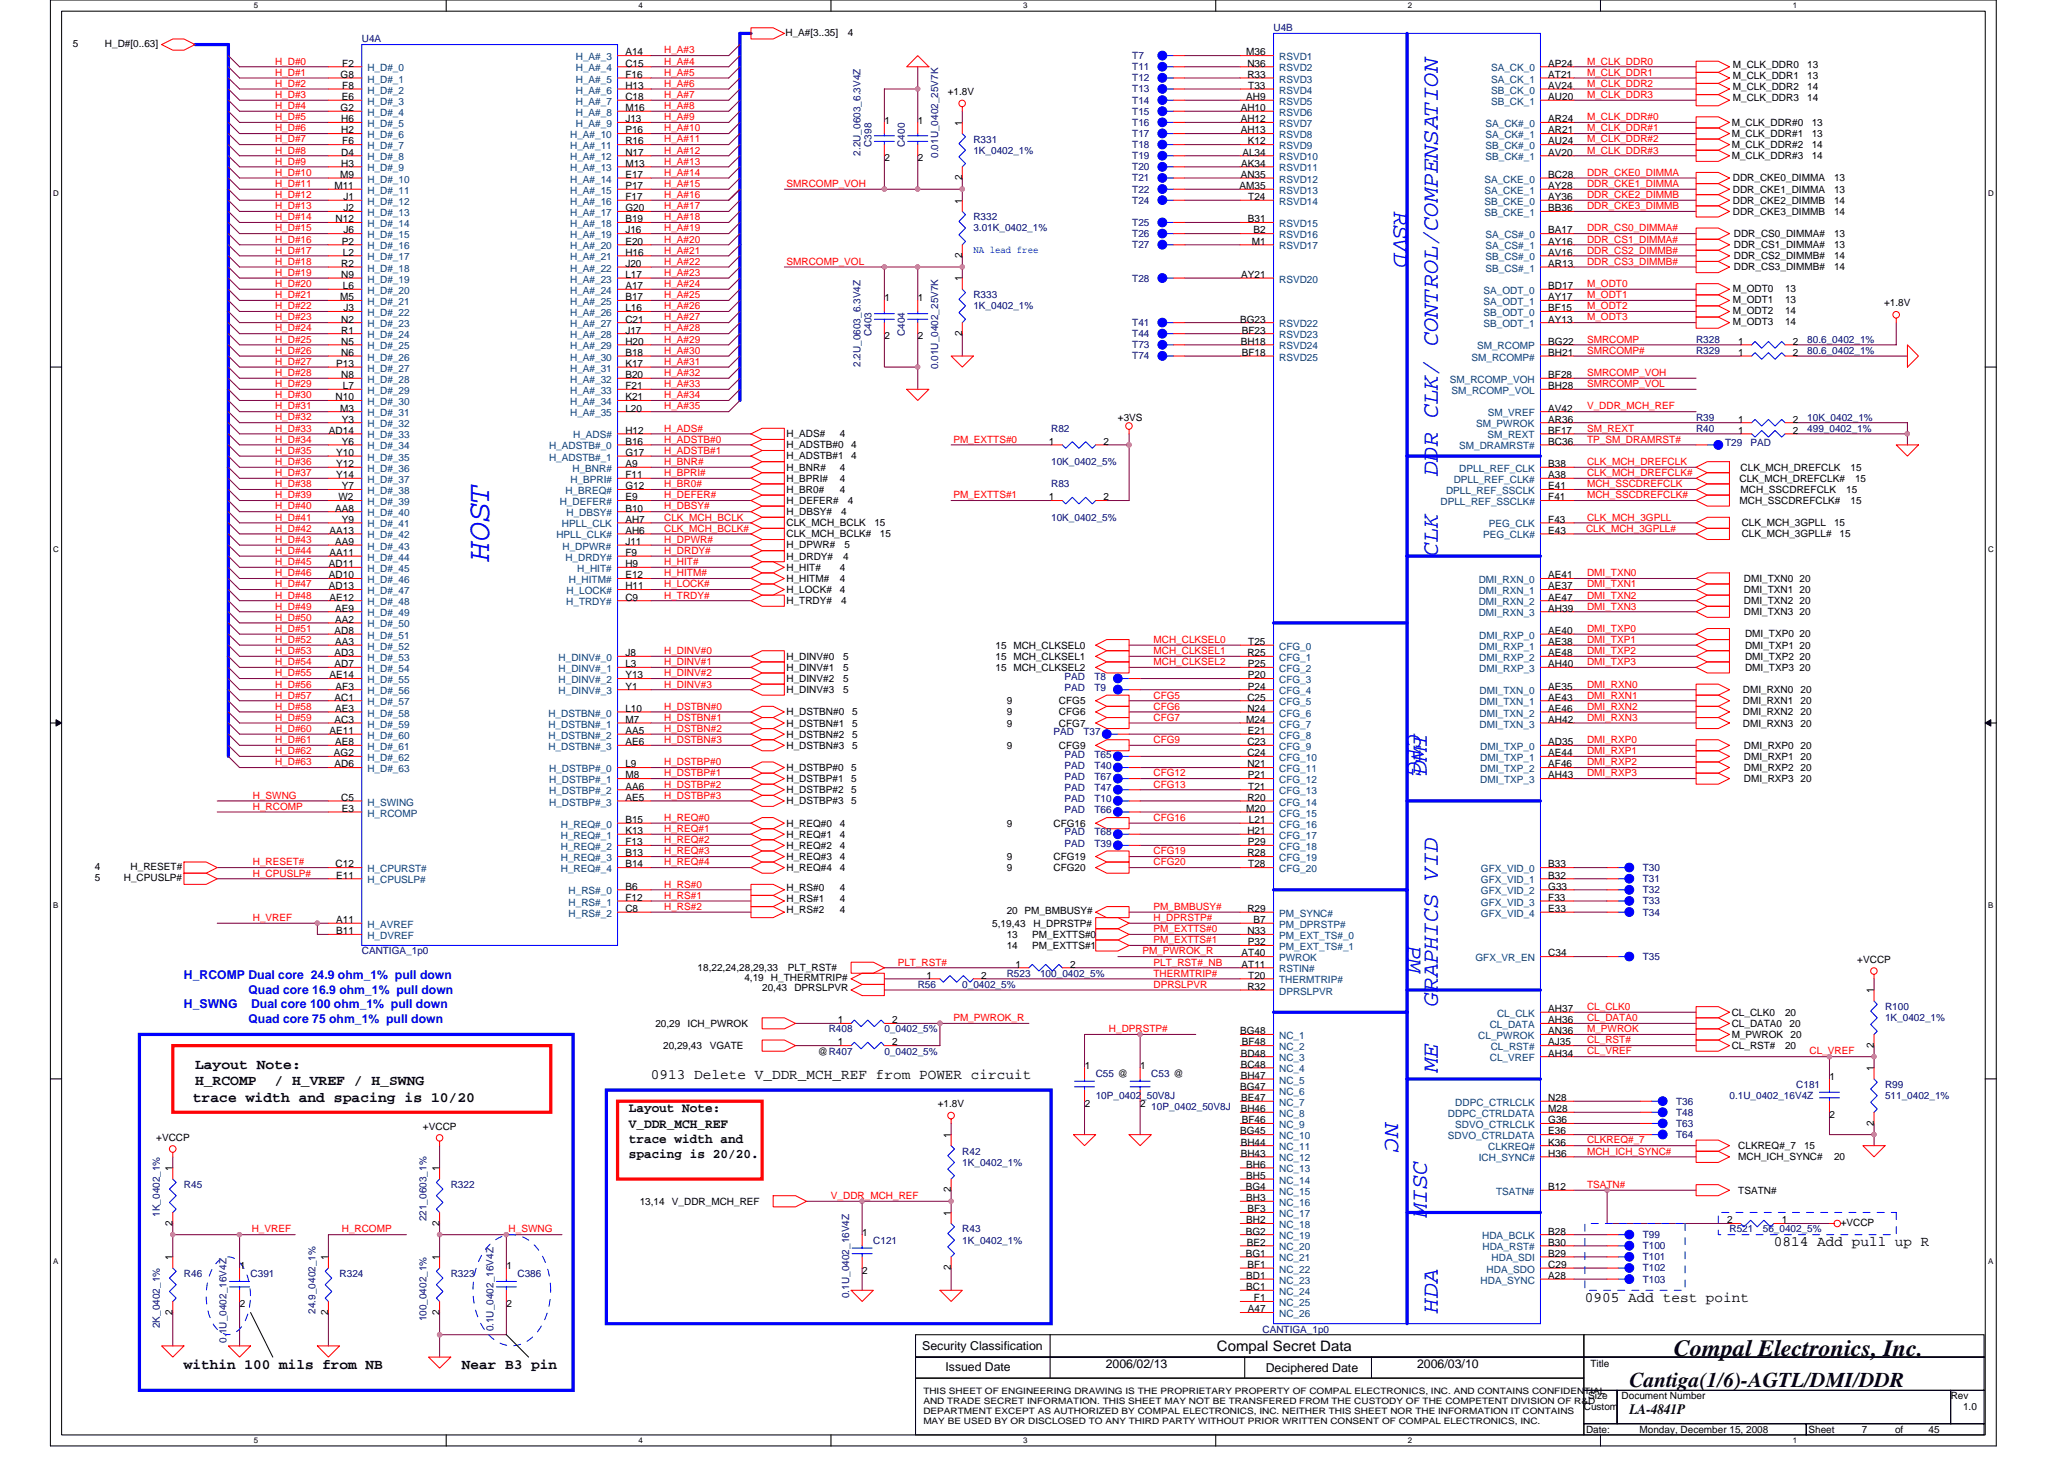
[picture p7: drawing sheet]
<svg xmlns="http://www.w3.org/2000/svg" width="297mm" height="210mm" viewBox="0 0 297 210" stroke-linecap="round" stroke-linejoin="round" font-family="sans-serif">
<defs><g id="words">
<text font-size="4.6" fill="#00f" x="70.4" y="80.7" transform="rotate(-90 70.4 80.7)">HOST</text>
<g font-size="3.3" fill="#00f">
<text x="200.6" y="30.4" transform="rotate(90 200.6 30.4)">RSVD</text>
<text x="206.9" y="68.5" transform="rotate(-90 206.9 68.5)">DDR CLK/ CONTROL/COMPENSATION</text>
<text x="206.9" y="80" transform="rotate(-90 206.9 80)">CLK</text>
<text x="202.5" y="105.6" transform="rotate(90 202.5 105.6)">CFG</text>
<text x="205.3" y="111.5" transform="rotate(-90 205.3 111.5)">DMI</text>
<text x="202.5" y="136" transform="rotate(90 202.5 136)">PM</text>
<text x="206.9" y="144.7" transform="rotate(-90 206.9 144.7)">GRAPHICS VID</text>
<text x="206.9" y="154.3" transform="rotate(-90 206.9 154.3)">ME</text>
<text x="199.3" y="161.6" transform="rotate(90 199.3 161.6)">NC</text>
<text x="205.3" y="175.1" transform="rotate(-90 205.3 175.1)">MISC</text>
<text x="206.9" y="188.8" transform="rotate(-90 206.9 188.8)">HDA</text>
</g>
<text font-size="3.3" x="240.9" y="195.1">Compal Electronics, Inc.</text>
<text font-size="3" x="234.5" y="199.6">Cantiga(1/6)-AGTL/DMI/DDR</text>
<g font-size="2.1">
<text x="28.1" y="153.8">Layout Note:</text>
<text x="93.7" y="155.3">0913 Delete V_DDR_MCH_REF from POWER circuit</text>
<text x="27.7" y="158.6">trace width and spacing is 10/20</text>
<text x="28.1" y="156.1">H_RCOMP</text>
<text x="39.5" y="156.1">/ H_VREF / H_SWNG</text>
<text x="255.3" y="179.3">0814 Add pull up R</text>
<text x="228.1" y="187.3">0905 Add test point</text>
<text x="26.5" y="197">within 100 mils from NB</text>
<text x="66.5" y="197">Near B3 pin</text>
<text x="175.1" y="194.4">Compal Secret Data</text>
<text x="234.5" y="203.5">LA-4841P</text>
</g>
<g font-size="1.9">
<text x="90.5" y="160">Layout Note:</text>
<text x="90.5" y="162.2">V_DDR_MCH_REF</text>
<text x="90.5" y="164.4">trace width and</text>
<text x="90.5" y="166.6">spacing is 20/20.</text>
</g>
<g font-size="1.8" fill="#00f">
<text x="26.5" y="140.9">H_RCOMP Dual core 24.9 ohm_1% pull down</text>
<text x="35.8" y="143">Quad core 16.9 ohm_1% pull down</text>
<text x="26.5" y="145.1">H_SWNG</text>
<text x="35.8" y="147.2">Quad core 75 ohm_1% pull down</text>
<text x="36.1" y="145.1">Dual core 100 ohm_1% pull down</text>
</g>
<g font-size="1.8">
<text x="132.7" y="194.2">Security Classification</text>
<text x="136.1" y="197.3">Issued Date</text>
<text x="159.1" y="196.8">2006/02/13</text>
<text x="182.2" y="197.4">Deciphered Date</text>
<text x="203.9" y="196.8">2006/03/10</text>
</g>
<g font-size="1.4">
<text x="113" y="5.1">H_A#[3..35]</text>
<text x="122" y="5.1">4</text>
<text x="10.5" y="6.7">5</text>
<text x="15.1" y="6.7">H_D#[0..63]</text>
<text x="49" y="11.2">G8</text>
<text x="49.3" y="9.6">F2</text>
<text x="90" y="8">A14</text>
<text x="90" y="9.6">C15</text>
<text x="90" y="11.2">F16</text>
<text x="179.3" y="8">M36</text>
<text x="179.5" y="9.6">N36</text>
<text x="179.5" y="11.2">R33</text>
<text x="222.8" y="9.6">AP24</text>
<text x="222.8" y="11.2">AT21</text>
<text x="249.4" y="9.8">M_CLK_DDR0</text>
<text x="249.4" y="11.4">M_CLK_DDR1</text>
<text x="260.1" y="9.8">13</text>
<text x="260.1" y="11.4">13</text>
<text x="49" y="16">G2</text>
<text x="49.1" y="17.6">H6</text>
<text x="49.2" y="14.4">E6</text>
<text x="49.3" y="12.8">F8</text>
<text x="90" y="12.8">H13</text>
<text x="90" y="14.4">C18</text>
<text x="90" y="16">M16</text>
<text x="90" y="17.6">J13</text>
<text x="127.3" y="17.8">1</text>
<text x="132.1" y="17.8">1</text>
<text x="136.4" y="13.6">+1.8V</text>
<text x="178.6" y="16">AH10</text>
<text x="178.6" y="17.6">AH12</text>
<text x="179.4" y="14.4">AH9</text>
<text x="179.6" y="12.8">T33</text>
<text x="222.8" y="12.8">AV24</text>
<text x="222.8" y="14.4">AU20</text>
<text x="222.8" y="17.6">AR24</text>
<text x="249.4" y="13">M_CLK_DDR2</text>
<text x="249.4" y="14.6">M_CLK_DDR3</text>
<text x="260.1" y="13">14</text>
<text x="260.1" y="14.6">14</text>
<text x="49.1" y="22.4">D4</text>
<text x="49.1" y="24">H3</text>
<text x="49.1" y="19.2">H2</text>
<text x="49.3" y="20.8">F6</text>
<text x="90" y="19.2">P16</text>
<text x="90" y="20.8">R16</text>
<text x="90" y="22.4">N17</text>
<text x="90" y="24">M13</text>
<text x="127.3" y="23.2">2</text>
<text x="132.1" y="23.2">2</text>
<text x="138.5" y="18.1" transform="rotate(-90 138.5 18.1)">1</text>
<text x="178.6" y="19.2">AH13</text>
<text x="178.6" y="24">AK34</text>
<text x="178.8" y="22.4">AL34</text>
<text x="179.6" y="20.8">K12</text>
<text x="222.8" y="19.2">AR21</text>
<text x="222.8" y="20.8">AU24</text>
<text x="222.8" y="22.4">AV20</text>
<text x="249.2" y="18.1">M_CLK_DDR#0</text>
<text x="249.2" y="19.7">M_CLK_DDR#1</text>
<text x="249.2" y="21.3">M_CLK_DDR#2</text>
<text x="249.2" y="22.9">M_CLK_DDR#3</text>
<text x="260.7" y="18.1">13</text>
<text x="260.7" y="19.7">13</text>
<text x="260.7" y="21.3">14</text>
<text x="260.7" y="22.9">14</text>
<text x="48.1" y="27.2">M11</text>
<text x="48.9" y="25.6">M9</text>
<text x="49.4" y="28.8">J1</text>
<text x="90" y="25.6">E17</text>
<text x="90" y="27.2">P17</text>
<text x="90" y="28.8">F17</text>
<text x="138.5" y="29.3" transform="rotate(-90 138.5 29.3)">1</text>
<text x="138.5" y="25.9" transform="rotate(-90 138.5 25.9)">2</text>
<text x="178.4" y="27.2">AM35</text>
<text x="178.6" y="25.6">AN35</text>
<text x="179.6" y="28.8">T24</text>
<text x="222.8" y="25.6">BC28</text>
<text x="222.8" y="27.2">AY28</text>
<text x="222.8" y="28.8">AY36</text>
<text x="249.4" y="26.1">DDR_CKE0_DIMMA</text>
<text x="249.4" y="27.7">DDR_CKE1_DIMMA</text>
<text x="249.4" y="29.3">DDR_CKE2_DIMMB</text>
<text x="263.9" y="26.1">13</text>
<text x="263.9" y="27.7">13</text>
<text x="263.9" y="29.3">14</text>
<text x="48.3" y="32">N12</text>
<text x="49.2" y="35.2">P2</text>
<text x="49.4" y="30.4">J2</text>
<text x="49.4" y="33.6">J6</text>
<text x="90" y="30.4">G20</text>
<text x="90" y="32">B19</text>
<text x="90" y="33.6">J16</text>
<text x="90" y="35.2">E20</text>
<text x="179.6" y="32">B31</text>
<text x="180.1" y="35.2">M1</text>
<text x="180.4" y="33.6">B2</text>
<text x="222.8" y="33.6">BA17</text>
<text x="222.8" y="35.2">AY16</text>
<text x="222.8" y="30.4">BB36</text>
<text x="249.4" y="30.9">DDR_CKE3_DIMMB</text>
<text x="249.5" y="34.1">DDR_CS0_DIMMA#</text>
<text x="249.5" y="35.7">DDR_CS1_DIMMA#</text>
<text x="263.9" y="34.1">13</text>
<text x="263.9" y="35.7">13</text>
<text x="263.9" y="30.9">14</text>
<text x="49.1" y="38.4">R2</text>
<text x="49.1" y="40">N9</text>
<text x="49.3" y="41.6">L6</text>
<text x="49.3" y="36.8">L2</text>
<text x="90" y="36.8">H16</text>
<text x="90" y="38.4">J20</text>
<text x="90" y="40">L17</text>
<text x="90" y="41.6">A17</text>
<text x="138.5" y="40.5" transform="rotate(-90 138.5 40.5)">1</text>
<text x="138.5" y="37.1" transform="rotate(-90 138.5 37.1)">2</text>
<text x="178.6" y="40">AY21</text>
<text x="222.8" y="36.8">AV16</text>
<text x="222.8" y="38.4">AR13</text>
<text x="222.8" y="41.6">BD17</text>
<text x="249.4" y="42">M_ODT0</text>
<text x="249.5" y="37.3">DDR_CS2_DIMMB#</text>
<text x="249.5" y="38.9">DDR_CS3_DIMMB#</text>
<text x="256.9" y="42">13</text>
<text x="263.9" y="37.3">14</text>
<text x="263.9" y="38.9">14</text>
<text x="48.9" y="43.2">M5</text>
<text x="49.1" y="46.4">N2</text>
<text x="49.1" y="48">R1</text>
<text x="49.4" y="44.8">J3</text>
<text x="90" y="43.2">B17</text>
<text x="90" y="44.8">L16</text>
<text x="90" y="46.4">C21</text>
<text x="90" y="48">J17</text>
<text x="127.3" y="43.4">1</text>
<text x="132.1" y="43.4">1</text>
<text x="178.5" y="46.4">BG23</text>
<text x="178.7" y="48">BF23</text>
<text x="222.8" y="43.2">AY17</text>
<text x="222.8" y="44.8">BF15</text>
<text x="222.8" y="46.4">AY13</text>
<text x="249.4" y="43.5">M_ODT1</text>
<text x="249.4" y="46.7">M_ODT3</text>
<text x="249.4" y="45.1">M_ODT2</text>
<text x="256.9" y="43.5">13</text>
<text x="256.9" y="46.7">14</text>
<text x="256.9" y="45.1">14</text>
<text x="271.1" y="44">+1.8V</text>
<text x="48.4" y="52.8">P13</text>
<text x="49.1" y="49.6">N5</text>
<text x="49.1" y="51.2">N6</text>
<text x="90" y="49.6">H20</text>
<text x="90" y="51.2">B18</text>
<text x="90" y="52.8">K17</text>
<text x="127.3" y="48.8">2</text>
<text x="132.1" y="48.8">2</text>
<text x="138.5" y="48.3" transform="rotate(-90 138.5 48.3)">2</text>
<text x="178.6" y="49.6">BH18</text>
<text x="178.7" y="51.2">BF18</text>
<text x="222.8" y="49.6">BG22</text>
<text x="222.8" y="51.2">BH21</text>
<text x="250.2" y="49.6">1</text>
<text x="250.2" y="51.2">1</text>
<text x="258" y="49.6">2</text>
<text x="258" y="51.2">2</text>
<text x="48.3" y="57.6">N10</text>
<text x="48.9" y="59.2">M3</text>
<text x="49.1" y="54.4">N8</text>
<text x="49.3" y="56">L7</text>
<text x="90" y="54.4">B20</text>
<text x="90" y="56">F21</text>
<text x="90" y="57.6">K21</text>
<text x="90" y="59.2">L20</text>
<text x="222.8" y="54.4">BF28</text>
<text x="222.8" y="56">BH28</text>
<text x="222.8" y="59.2">AV42</text>
<text x="47.3" y="62.4">AD14</text>
<text x="48.4" y="65.6">Y10</text>
<text x="49.2" y="60.8">Y3</text>
<text x="49.2" y="64">Y6</text>
<text x="90" y="62.4">H12</text>
<text x="90" y="64">B16</text>
<text x="90" y="65.6">G17</text>
<text x="113.2" y="62.9">H_ADS#</text>
<text x="113.2" y="64.5">H_ADSTB#0</text>
<text x="120.9" y="62.9">4</text>
<text x="122.5" y="64.5">4</text>
<text x="151" y="64">1</text>
<text x="158.8" y="64">2</text>
<text x="160.9" y="60.5">+3VS</text>
<text x="222.8" y="60.8">AR36</text>
<text x="222.8" y="64">BC36</text>
<text x="222.8" y="62.4">BF17</text>
<text x="250.2" y="62.4">1</text>
<text x="250.2" y="60.8">1</text>
<text x="258" y="62.4">2</text>
<text x="258" y="60.8">2</text>
<text x="48.4" y="67.2">Y12</text>
<text x="48.4" y="68.8">Y14</text>
<text x="48.7" y="72">W2</text>
<text x="49.2" y="70.4">Y7</text>
<text x="90" y="70.4">G12</text>
<text x="90" y="67.2">A9</text>
<text x="90" y="68.8">F11</text>
<text x="90" y="72">E9</text>
<text x="113.2" y="66.1">H_ADSTB#1</text>
<text x="113.2" y="69.3">H_BPRI#</text>
<text x="113.2" y="67.7">H_BNR#</text>
<text x="113.2" y="70.9">H_BR0#</text>
<text x="120.9" y="67.7">4</text>
<text x="120.9" y="70.9">4</text>
<text x="120.9" y="69.3">4</text>
<text x="122.5" y="66.1">4</text>
<text x="151" y="72">1</text>
<text x="158.8" y="72">2</text>
<text x="222.8" y="70.4">E41</text>
<text x="222.8" y="72">F41</text>
<text x="222.8" y="67.2">B38</text>
<text x="222.8" y="68.8">A38</text>
<text x="250.3" y="69.3">CLK_MCH_DREFCLK#</text>
<text x="250.5" y="67.7">CLK_MCH_DREFCLK</text>
<text x="250.5" y="70.9">MCH_SSCDREFCLK</text>
<text x="265.7" y="70.9">15</text>
<text x="266.3" y="67.7">15</text>
<text x="267" y="69.3">15</text>
<text x="47.4" y="76.8">AA13</text>
<text x="48.2" y="73.6">AA8</text>
<text x="49.2" y="75.2">Y9</text>
<text x="90" y="75.2">AH7</text>
<text x="90" y="73.6">B10</text>
<text x="90" y="76.8">AH6</text>
<text x="113.2" y="72.5">H_DEFER#</text>
<text x="113.2" y="74.1">H_DBSY#</text>
<text x="113.2" y="75.7">CLK_MCH_BCLK</text>
<text x="113.2" y="77.3">CLK_MCH_BCLK#</text>
<text x="121" y="74.1">4</text>
<text x="122" y="72.5">4</text>
<text x="125.8" y="75.7">15</text>
<text x="126.6" y="77.3">15</text>
<text x="222.8" y="75.2">F43</text>
<text x="222.8" y="76.8">E43</text>
<text x="250.3" y="72.5">MCH_SSCDREFCLK#</text>
<text x="250.7" y="75.7">CLK_MCH_3GPLL</text>
<text x="250.7" y="77.3">CLK_MCH_3GPLL#</text>
<text x="263.9" y="75.7">15</text>
<text x="264.7" y="77.3">15</text>
<text x="266.3" y="72.5">15</text>
<text x="47.3" y="81.6">AD11</text>
<text x="47.3" y="83.2">AD10</text>
<text x="47.4" y="80">AA11</text>
<text x="48.2" y="78.4">AA9</text>
<text x="90" y="80">F9</text>
<text x="90" y="78.4">J11</text>
<text x="90" y="81.6">H9</text>
<text x="90" y="83.2">E12</text>
<text x="113.2" y="78.9">H_DPWR#</text>
<text x="113.2" y="80.5">H_DRDY#</text>
<text x="113.2" y="82.1">H_HIT#</text>
<text x="113.2" y="83.7">H_HITM#</text>
<text x="120.9" y="82.1">4</text>
<text x="120.9" y="83.7">4</text>
<text x="121.4" y="80.5">4</text>
<text x="121.5" y="78.9">5</text>
<text x="222.8" y="83.2">AE41</text>
<text x="251" y="83.7">DMI_TXN0 20</text>
<text x="47.3" y="84.8">AD13</text>
<text x="47.4" y="86.4">AE12</text>
<text x="48.2" y="89.6">AA2</text>
<text x="48.2" y="88">AE9</text>
<text x="90" y="84.8">H11</text>
<text x="90" y="86.4">C9</text>
<text x="113.2" y="85.3">H_LOCK#</text>
<text x="113.2" y="86.9">H_TRDY#</text>
<text x="120.9" y="85.3">4</text>
<text x="121" y="86.9">4</text>
<text x="222.8" y="84.8">AE37</text>
<text x="222.8" y="86.4">AE47</text>
<text x="222.8" y="88">AH39</text>
<text x="251" y="86.9">DMI_TXN2 20</text>
<text x="251" y="85.3">DMI_TXN1 20</text>
<text x="251" y="88.5">DMI_TXN3 20</text>
<text x="48.2" y="91.2">AD8</text>
<text x="48.2" y="94.4">AD3</text>
<text x="48.2" y="96">AD7</text>
<text x="48.2" y="92.8">AA3</text>
<text x="90" y="94.4">J8</text>
<text x="90" y="96">L3</text>
<text x="113.2" y="94.9">H_DINV#0</text>
<text x="121.4" y="94.9">5</text>
<text x="143.3" y="93.3">15 MCH_CLKSEL0</text>
<text x="143.3" y="94.9">15 MCH_CLKSEL1</text>
<text x="179.5" y="94.4">R25</text>
<text x="179.6" y="96">P25</text>
<text x="179.6" y="92.8">T25</text>
<text x="222.8" y="91.2">AE40</text>
<text x="222.8" y="92.8">AE38</text>
<text x="222.8" y="94.4">AE48</text>
<text x="222.8" y="96">AH40</text>
<text x="251.1" y="91.7">DMI_TXP0 20</text>
<text x="251.1" y="94.9">DMI_TXP2 20</text>
<text x="251.1" y="93.3">DMI_TXP1 20</text>
<text x="47.4" y="97.6">AE14</text>
<text x="48.2" y="100.8">AC1</text>
<text x="48.3" y="99.2">AF3</text>
<text x="90" y="97.6">Y13</text>
<text x="90" y="99.2">Y1</text>
<text x="113.2" y="96.5">H_DINV#1</text>
<text x="113.2" y="98.1">H_DINV#2</text>
<text x="113.2" y="99.7">H_DINV#3</text>
<text x="121.4" y="96.5">5</text>
<text x="121.4" y="98.1">5</text>
<text x="121.4" y="99.7">5</text>
<text x="143.3" y="96.5">15 MCH_CLKSEL2</text>
<text x="144.9" y="101.3">9</text>
<text x="152.4" y="101.3">CFG5</text>
<text x="179.5" y="100.8">C25</text>
<text x="179.6" y="97.6">P20</text>
<text x="179.6" y="99.2">P24</text>
<text x="222.8" y="99.2">AE35</text>
<text x="222.8" y="100.8">AE43</text>
<text x="250.8" y="99.7">DMI_RXN0</text>
<text x="250.8" y="101.3">DMI_RXN1</text>
<text x="251.1" y="96.5">DMI_TXP3 20</text>
<text x="259.1" y="99.7">20</text>
<text x="259.1" y="101.3">20</text>
<text x="47.4" y="105.6">AE11</text>
<text x="48.2" y="104">AC3</text>
<text x="48.2" y="102.4">AE3</text>
<text x="48.2" y="107.2">AE8</text>
<text x="90" y="102.4">L10</text>
<text x="90" y="104">M7</text>
<text x="90" y="105.6">AA5</text>
<text x="90" y="107.2">AE6</text>
<text x="113.2" y="102.9">H_DSTBN#0</text>
<text x="113.2" y="104.5">H_DSTBN#1</text>
<text x="113.2" y="106.1">H_DSTBN#2</text>
<text x="113.2" y="107.7">H_DSTBN#3</text>
<text x="122.6" y="102.9">5</text>
<text x="122.6" y="104.5">5</text>
<text x="122.6" y="106.1">5</text>
<text x="122.6" y="107.7">5</text>
<text x="144.9" y="107.7">9</text>
<text x="144.9" y="104.5">9</text>
<text x="144.9" y="102.9">9</text>
<text x="152.4" y="107.7">CFG9</text>
<text x="152.4" y="104.5">CFG7</text>
<text x="152.4" y="102.9">CFG6</text>
<text x="179.3" y="104">M24</text>
<text x="179.5" y="102.4">N24</text>
<text x="179.5" y="107.2">C23</text>
<text x="179.6" y="105.6">E21</text>
<text x="222.8" y="102.4">AE46</text>
<text x="222.8" y="104">AH42</text>
<text x="222.8" y="107.2">AD35</text>
<text x="250.8" y="102.9">DMI_RXN2</text>
<text x="250.8" y="104.5">DMI_RXN3</text>
<text x="251" y="107.7">DMI_RXP0 20</text>
<text x="259.1" y="102.9">20</text>
<text x="259.1" y="104.5">20</text>
<text x="48.1" y="108.8">AG2</text>
<text x="48.2" y="110.4">AD6</text>
<text x="90" y="110.4">L9</text>
<text x="90" y="112">M8</text>
<text x="90" y="113.6">AA6</text>
<text x="113.2" y="110.9">H_DSTBP#0</text>
<text x="113.2" y="112.5">H_DSTBP#1</text>
<text x="122.5" y="110.9">5</text>
<text x="122.5" y="112.5">5</text>
<text x="179.5" y="108.8">C24</text>
<text x="179.5" y="110.4">N21</text>
<text x="179.6" y="112">P21</text>
<text x="179.6" y="113.6">T21</text>
<text x="222.8" y="108.8">AE44</text>
<text x="222.8" y="110.4">AF46</text>
<text x="222.8" y="112">AH43</text>
<text x="251" y="110.9">DMI_RXP2 20</text>
<text x="251" y="112.5">DMI_RXP3 20</text>
<text x="251" y="109.3">DMI_RXP1 20</text>
<text x="49.1" y="115.2">C5</text>
<text x="49.2" y="116.8">E3</text>
<text x="90" y="118.4">B15</text>
<text x="90" y="120">K13</text>
<text x="90" y="115.2">AE5</text>
<text x="113.2" y="114.1">H_DSTBP#2</text>
<text x="113.2" y="115.7">H_DSTBP#3</text>
<text x="113.2" y="118.9">H_REQ#0</text>
<text x="120.9" y="118.9">4</text>
<text x="122.5" y="114.1">5</text>
<text x="122.5" y="115.7">5</text>
<text x="144.9" y="118.9">9</text>
<text x="151.6" y="118.9">CFG16</text>
<text x="179.3" y="116.8">M20</text>
<text x="179.5" y="115.2">R20</text>
<text x="179.5" y="120">H21</text>
<text x="179.7" y="118.4">L21</text>
<text x="13.7" y="125.2">4</text>
<text x="18.8" y="125.2">H_RESET#</text>
<text x="48.3" y="124.8">C12</text>
<text x="90" y="121.6">F13</text>
<text x="90" y="123.2">B13</text>
<text x="90" y="124.8">B14</text>
<text x="113.2" y="123.7">H_REQ#3</text>
<text x="113.2" y="122.1">H_REQ#2</text>
<text x="113.2" y="120.5">H_REQ#1</text>
<text x="113.2" y="125.3">H_REQ#4</text>
<text x="120.9" y="123.7">4</text>
<text x="120.9" y="122.1">4</text>
<text x="120.9" y="120.5">4</text>
<text x="120.9" y="125.3">4</text>
<text x="144.9" y="125.3">9</text>
<text x="144.9" y="123.7">9</text>
<text x="151.6" y="125.3">CFG20</text>
<text x="151.6" y="123.7">CFG19</text>
<text x="179.5" y="123.2">R28</text>
<text x="179.6" y="121.6">P29</text>
<text x="179.6" y="124.8">T28</text>
<text x="222.8" y="124.8">B33</text>
<text x="13.7" y="126.7">5</text>
<text x="17.8" y="126.7">H_CPUSLP#</text>
<text x="48.4" y="126.4">E11</text>
<text x="90" y="128">B6</text>
<text x="90" y="129.6">F12</text>
<text x="90" y="131.2">C8</text>
<text x="113.2" y="131.4">H_RS#2</text>
<text x="113.2" y="129.8">H_RS#1</text>
<text x="113.2" y="128.2">H_RS#0</text>
<text x="120.9" y="131.4">4</text>
<text x="120.9" y="129.8">4</text>
<text x="120.9" y="128.2">4</text>
<text x="144.9" y="131.6">20 PM_BMBUSY#</text>
<text x="179.5" y="131.2">R29</text>
<text x="222.8" y="126.4">B32</text>
<text x="222.8" y="128">G33</text>
<text x="222.8" y="129.6">F33</text>
<text x="222.8" y="131.2">E33</text>
<text x="48.4" y="132.8">A11</text>
<text x="48.4" y="134.4">B11</text>
<text x="142.8" y="133.3">5,19,43</text>
<text x="144.9" y="134.9">13</text>
<text x="144.9" y="136.5">14</text>
<text x="148.6" y="134.9">PM_EXTTS#0</text>
<text x="148.6" y="136.5">PM_EXTTS#1</text>
<text x="148.7" y="133.3">H_DPRSTP#</text>
<text x="178.7" y="137.6">AT40</text>
<text x="179.5" y="134.4">N33</text>
<text x="179.6" y="136">P32</text>
<text x="180.4" y="132.8">B7</text>
<text x="222.8" y="137.6">C34</text>
<text x="100.4" y="139.7">18,22,24,28,29,33</text>
<text x="107.1" y="141.2">4,19</text>
<text x="109.7" y="142.6">20,43</text>
<text x="111" y="141.2">H_THERMTRIP#</text>
<text x="113.4" y="139.7">PLT_RST#</text>
<text x="114.3" y="142.6">DPRSLPVR</text>
<text x="133.3" y="140.8">1</text>
<text x="141.2" y="140.8">2</text>
<text x="146.2" y="139.2">1</text>
<text x="154" y="139.2">2</text>
<text x="178.7" y="139.2">AT11</text>
<text x="179.5" y="142.4">R32</text>
<text x="179.6" y="140.8">T20</text>
<text x="267.3" y="138.6">+VCCP</text>
<text x="269.7" y="142.9" transform="rotate(-90 269.7 142.9)">1</text>
<text x="94.3" y="147.7">20,29</text>
<text x="99" y="147.7">ICH_PWROK</text>
<text x="120.6" y="147.2">1</text>
<text x="128.4" y="147.2">2</text>
<text x="178.5" y="148.8">BG48</text>
<text x="222.8" y="145.6">AH37</text>
<text x="222.8" y="148.8">AN36</text>
<text x="222.8" y="147.2">AH36</text>
<text x="249.2" y="149.3">M_PWROK</text>
<text x="249.2" y="147.7">CL_DATA0</text>
<text x="249.2" y="146.1">CL_CLK0</text>
<text x="256.9" y="146.1">20</text>
<text x="257.5" y="147.7">20</text>
<text x="257.7" y="149.3">20</text>
<text x="95.4" y="150.9">20,29,43</text>
<text x="102.1" y="150.9">VGATE</text>
<text x="117.7" y="151.7">@R407</text>
<text x="120.6" y="150.4">1</text>
<text x="128.4" y="150.4">2</text>
<text x="156.1" y="153.8">1</text>
<text x="164.1" y="153.8">1</text>
<text x="178.6" y="152">BD48</text>
<text x="178.6" y="153.6">BC48</text>
<text x="178.6" y="155.2">BH47</text>
<text x="178.7" y="150.4">BF48</text>
<text x="222.8" y="152">AH34</text>
<text x="222.8" y="150.4">AJ35</text>
<text x="249.2" y="150.9">CL_RST#</text>
<text x="256.9" y="150.9">20</text>
<text x="263.3" y="155.4">1</text>
<text x="269.7" y="154.1" transform="rotate(-90 269.7 154.1)">1</text>
<text x="269.7" y="150.7" transform="rotate(-90 269.7 150.7)">2</text>
<text x="135" y="159.2">+1.8V</text>
<text x="156.1" y="159.2">2</text>
<text x="164.1" y="159.2">2</text>
<text x="178.5" y="156.8">BG47</text>
<text x="178.6" y="160">BH46</text>
<text x="178.6" y="158.4">BE47</text>
<text x="178.7" y="161.6">BF46</text>
<text x="222.8" y="161.6">G36</text>
<text x="222.8" y="158.4">N28</text>
<text x="222.8" y="160">M28</text>
<text x="263.3" y="160.8">2</text>
<text x="269.7" y="161.9" transform="rotate(-90 269.7 161.9)">2</text>
<text x="22.5" y="164.2">+VCCP</text>
<text x="60.9" y="162.6">+VCCP</text>
<text x="136.9" y="163.7" transform="rotate(-90 136.9 163.7)">1</text>
<text x="178.5" y="163.2">BG45</text>
<text x="178.6" y="164.8">BH44</text>
<text x="178.6" y="166.4">BH43</text>
<text x="179.4" y="168">BH6</text>
<text x="222.8" y="164.8">K36</text>
<text x="222.8" y="166.4">H36</text>
<text x="222.8" y="163.2">E36</text>
<text x="250.2" y="165.3">CLKREQ#_7</text>
<text x="250.2" y="166.9">MCH_ICH_SYNC#</text>
<text x="259.6" y="165.3">15</text>
<text x="263.9" y="166.9">20</text>
<text x="24.8" y="168.5" transform="rotate(-90 24.8 168.5)">1</text>
<text x="63.2" y="168.5" transform="rotate(-90 63.2 168.5)">1</text>
<text x="92.1" y="173.3">13,14</text>
<text x="96.7" y="173.3">V_DDR_MCH_REF</text>
<text x="136.9" y="171.6" transform="rotate(-90 136.9 171.6)">2</text>
<text x="179.3" y="171.2">BG4</text>
<text x="179.4" y="169.6">BH5</text>
<text x="179.4" y="172.8">BH3</text>
<text x="222.8" y="171.2">B12</text>
<text x="250.2" y="171.7">TSATN#</text>
<text x="24.8" y="176.4" transform="rotate(-90 24.8 176.4)">2</text>
<text x="63.2" y="176.4" transform="rotate(-90 63.2 176.4)">2</text>
<text x="124.1" y="177.8">1</text>
<text x="136.9" y="174.9" transform="rotate(-90 136.9 174.9)">1</text>
<text x="179.3" y="177.6">BG2</text>
<text x="179.4" y="176">BH2</text>
<text x="179.4" y="179.2">BE2</text>
<text x="179.5" y="174.4">BF3</text>
<text x="222.8" y="177.6">B28</text>
<text x="222.8" y="179.2">B30</text>
<text x="248.6" y="176">2</text>
<text x="256.4" y="176">1</text>
<text x="264.9" y="176.4">+VCCP</text>
<text x="24.8" y="181.3" transform="rotate(-90 24.8 181.3)">1</text>
<text x="34.5" y="182.6">1</text>
<text x="47.2" y="181.3" transform="rotate(-90 47.2 181.3)">1</text>
<text x="63.2" y="181.3" transform="rotate(-90 63.2 181.3)">1</text>
<text x="72.9" y="182.6">1</text>
<text x="124.1" y="183.2">2</text>
<text x="136.9" y="182.8" transform="rotate(-90 136.9 182.8)">2</text>
<text x="179.3" y="180.8">BG1</text>
<text x="179.4" y="184">BD1</text>
<text x="179.4" y="185.6">BC1</text>
<text x="179.5" y="182.4">BF1</text>
<text x="222.8" y="184">A28</text>
<text x="222.8" y="180.8">B29</text>
<text x="222.8" y="182.4">C29</text>
<text x="24.8" y="189.2" transform="rotate(-90 24.8 189.2)">2</text>
<text x="34.5" y="188">2</text>
<text x="47.2" y="189.2" transform="rotate(-90 47.2 189.2)">2</text>
<text x="63.2" y="189.2" transform="rotate(-90 63.2 189.2)">2</text>
<text x="72.9" y="188">2</text>
<text x="179.6" y="188.8">A47</text>
<text x="180.5" y="187.2">F1</text>
<text x="228.9" y="196.7">Title</text>
<text x="227.9" y="202.9">Custom</text>
<text x="228.6" y="201.3">Size</text>
<text x="233.4" y="201.3">Document Number</text>
<text x="280.7" y="201.3">Rev</text>
<text x="282.5" y="202.9">1.0</text>
<text x="228.3" y="206.1">Date:</text>
<text x="235.9" y="206.1">Monday, December 15, 2008</text>
<text x="260.3" y="206.1">Sheet</text>
<text x="267.9" y="206.1">7</text>
<text x="272.7" y="206.1">of</text>
<text x="277.5" y="206.1">45</text>
</g>
<g font-size="1.4" fill="#000080">
<text x="183.3" y="4.5">U4B</text>
<text x="52.1" y="6.1">U4A</text>
<text x="163" y="11.7">T12</text>
<text x="163" y="10.1">T11</text>
<text x="163" y="8.5">T7</text>
<text x="163" y="13.3">T13</text>
<text x="163" y="16.5">T15</text>
<text x="163" y="14.9">T14</text>
<text x="123.8" y="22.4" transform="rotate(-90 123.8 22.4)">2.2U_0603_6.3V4Z</text>
<text x="125.4" y="21.1" transform="rotate(-90 125.4 21.1)">C398</text>
<text x="130.2" y="21.1" transform="rotate(-90 130.2 21.1)">C400</text>
<text x="135" y="22.7" transform="rotate(-90 135 22.7)">0.01U_0402_25V7K</text>
<text x="140.1" y="20.5">R331</text>
<text x="140.1" y="22.1">1K_0402_1%</text>
<text x="163" y="21.3">T18</text>
<text x="163" y="19.7">T17</text>
<text x="163" y="22.9">T19</text>
<text x="163" y="18.1">T16</text>
<text x="163" y="29.3">T24</text>
<text x="163" y="27.7">T22</text>
<text x="163" y="24.5">T20</text>
<text x="163" y="26.1">T21</text>
<text x="140.1" y="31.7">R332</text>
<text x="140.1" y="33.3">3.01K_0402_1%</text>
<text x="163" y="34.1">T26</text>
<text x="163" y="35.7">T27</text>
<text x="163" y="32.5">T25</text>
<text x="163" y="40.5">T28</text>
<text x="140.1" y="42.9">R333</text>
<text x="140.1" y="44.5">1K_0402_1%</text>
<text x="163" y="46.9">T41</text>
<text x="123.8" y="52.8" transform="rotate(-90 123.8 52.8)">2.2U_0603_6.3V4Z</text>
<text x="125.4" y="48.3" transform="rotate(-90 125.4 48.3)">C403</text>
<text x="130.2" y="48.3" transform="rotate(-90 130.2 48.3)">C404</text>
<text x="135" y="53.1" transform="rotate(-90 135 53.1)">0.01U_0402_25V7K</text>
<text x="163" y="51.7">T74</text>
<text x="163" y="50.1">T73</text>
<text x="163" y="48.5">T44</text>
<text x="244.1" y="49.3">R328</text>
<text x="244.1" y="50.9">R329</text>
<text x="260.1" y="49.3">80.6_0402_1%</text>
<text x="260.1" y="50.9">80.6_0402_1%</text>
<text x="151.3" y="62.1">R82</text>
<text x="244.1" y="62.1">R40</text>
<text x="244.1" y="60.5">R39</text>
<text x="248.3" y="64.2">T29</text>
<text x="251.9" y="64.2">PAD</text>
<text x="260.1" y="62.1">499_0402_1%</text>
<text x="260.1" y="60.5">10K_0402_1%</text>
<text x="151.3" y="66.9">10K_0402_5%</text>
<text x="151.3" y="70.1">R83</text>
<text x="151.3" y="74.9">10K_0402_5%</text>
<text x="153.2" y="99.4">PAD</text>
<text x="153.2" y="97.8">PAD</text>
<text x="157.5" y="99.4">T9</text>
<text x="157.5" y="97.8">T8</text>
<text x="151.6" y="105.8">PAD</text>
<text x="155.9" y="105.8">T37</text>
<text x="153.2" y="109">PAD</text>
<text x="153.2" y="112.2">PAD</text>
<text x="153.2" y="110.6">PAD</text>
<text x="153.2" y="113.8">PAD</text>
<text x="157.5" y="109">T65</text>
<text x="157.5" y="112.2">T67</text>
<text x="157.5" y="110.6">T40</text>
<text x="157.5" y="113.8">T47</text>
<text x="153.2" y="115.4">PAD</text>
<text x="153.2" y="117">PAD</text>
<text x="157.5" y="115.4">T10</text>
<text x="157.5" y="117">T66</text>
<text x="153.2" y="121.8">PAD</text>
<text x="153.2" y="120.2">PAD</text>
<text x="157.5" y="121.8">T39</text>
<text x="157.5" y="120.2">T68</text>
<text x="236.4" y="125.3">T30</text>
<text x="236.4" y="128.5">T32</text>
<text x="236.4" y="130.1">T33</text>
<text x="236.4" y="126.9">T31</text>
<text x="236.4" y="131.7">T34</text>
<text x="52.1" y="137.3">CANTIGA_1p0</text>
<text x="132.1" y="142.1">R56</text>
<text x="138.5" y="142.1">0_0402_5%</text>
<text x="144.9" y="140.5">R523</text>
<text x="149.7" y="140.5">100_0402_5%</text>
<text x="236.4" y="138.1">T35</text>
<text x="119.3" y="148.5">R408</text>
<text x="127.3" y="148.5">0_0402_5%</text>
<text x="271.3" y="145.3">R100</text>
<text x="271.3" y="146.9">1K_0402_1%</text>
<text x="127.3" y="151.7">0_0402_5%</text>
<text x="157.7" y="154.9">C55 @</text>
<text x="165.7" y="154.9">C53 @</text>
<text x="157.7" y="158.1">10P_0402_50V8J</text>
<text x="165.7" y="159.7">10P_0402_50V8J</text>
<text x="241.2" y="158.9">T36</text>
<text x="241.2" y="160.5">T48</text>
<text x="248.9" y="158.1">0.1U_0402_16V4Z</text>
<text x="258.5" y="156.5">C181</text>
<text x="271.3" y="156.5">R99</text>
<text x="271.3" y="158.1">511_0402_1%</text>
<text x="138.5" y="166.1">R42</text>
<text x="138.5" y="167.7">1K_0402_1%</text>
<text x="241.2" y="162.1">T63</text>
<text x="241.2" y="163.7">T64</text>
<text x="26.5" y="170.9">R45</text>
<text x="64.9" y="170.9">R322</text>
<text x="23" y="175.1" transform="rotate(-90 23 175.1)">1K_0402_1%</text>
<text x="61.4" y="175.7" transform="rotate(-90 61.4 175.7)">221_0603_1%</text>
<text x="125.7" y="178.9">C121</text>
<text x="138.5" y="177.3">R43</text>
<text x="138.5" y="178.9">1K_0402_1%</text>
<text x="236.4" y="178.1">T99</text>
<text x="236.4" y="179.7">T100</text>
<text x="248.9" y="177.3">R521</text>
<text x="253.7" y="177.3">56_0402_5%</text>
<text x="26.5" y="183.7">R46</text>
<text x="36.1" y="183.7">C391</text>
<text x="48.9" y="183.7">R324</text>
<text x="64.9" y="183.7">R323</text>
<text x="74.5" y="183.7">C386</text>
<text x="236.4" y="184.5">T103</text>
<text x="236.4" y="181.3">T101</text>
<text x="236.4" y="182.9">T102</text>
<text x="23" y="191.1" transform="rotate(-90 23 191.1)">2K_0402_1%</text>
<text x="45.4" y="189" transform="rotate(-90 45.4 189)">24.9_0402_1%</text>
<text x="61.4" y="190.1" transform="rotate(-90 61.4 190.1)">100_0402_1%</text>
<text x="71" y="191.6" transform="rotate(-90 71 191.6)">0.1U_0402_16V4Z</text>
<text x="122.2" y="186.8" transform="rotate(-90 122.2 186.8)">0.1U_0402_16V4Z</text>
<text x="181.7" y="191.7">CANTIGA_1p0</text>
<text x="32.6" y="193.1" transform="rotate(-90 32.6 193.1)">0.1U_0402_16V4Z</text>
</g>
<g font-size="1.4" fill="#f00">
<text x="39.6" y="10.9">H_D#1</text>
<text x="39.6" y="9.3">H_D#0</text>
<text x="95.6" y="7.7">H_A#3</text>
<text x="95.6" y="10.9">H_A#5</text>
<text x="95.6" y="9.3">H_A#4</text>
<text x="228.4" y="10.9">M_CLK_DDR1</text>
<text x="228.4" y="9.3">M_CLK_DDR0</text>
<text x="39.6" y="14.1">H_D#3</text>
<text x="39.6" y="15.7">H_D#4</text>
<text x="39.6" y="17.3">H_D#5</text>
<text x="39.6" y="12.5">H_D#2</text>
<text x="95.6" y="14.1">H_A#7</text>
<text x="95.6" y="17.3">H_A#9</text>
<text x="95.6" y="15.7">H_A#8</text>
<text x="95.6" y="12.5">H_A#6</text>
<text x="228.4" y="12.5">M_CLK_DDR2</text>
<text x="228.4" y="14.1">M_CLK_DDR3</text>
<text x="228.4" y="17.3">M_CLK_DDR#0</text>
<text x="39.6" y="23.7">H_D#9</text>
<text x="39.6" y="22.1">H_D#8</text>
<text x="39.6" y="20.5">H_D#7</text>
<text x="39.6" y="18.9">H_D#6</text>
<text x="95.6" y="22.1">H_A#12</text>
<text x="95.6" y="20.5">H_A#11</text>
<text x="95.6" y="23.7">H_A#13</text>
<text x="95.6" y="18.9">H_A#10</text>
<text x="228.4" y="22.1">M_CLK_DDR#3</text>
<text x="228.4" y="20.5">M_CLK_DDR#2</text>
<text x="228.4" y="18.9">M_CLK_DDR#1</text>
<text x="39.6" y="28.5">H_D#12</text>
<text x="39.6" y="26.9">H_D#11</text>
<text x="39.6" y="25.3">H_D#10</text>
<text x="95.6" y="28.5">H_A#16</text>
<text x="95.6" y="25.3">H_A#14</text>
<text x="95.6" y="26.9">H_A#15</text>
<text x="113.2" y="26.9">SMRCOMP_VOH</text>
<text x="228.4" y="28.5">DDR_CKE2_DIMMB</text>
<text x="228.4" y="26.9">DDR_CKE1_DIMMA</text>
<text x="228.4" y="25.3">DDR_CKE0_DIMMA</text>
<text x="39.6" y="33.3">H_D#15</text>
<text x="39.6" y="31.7">H_D#14</text>
<text x="39.6" y="34.9">H_D#16</text>
<text x="39.6" y="30.1">H_D#13</text>
<text x="95.6" y="31.7">H_A#18</text>
<text x="95.6" y="33.3">H_A#19</text>
<text x="95.6" y="34.9">H_A#20</text>
<text x="95.6" y="30.1">H_A#17</text>
<text x="228.4" y="33.3">DDR_CS0_DIMMA#</text>
<text x="228.4" y="30.1">DDR_CKE3_DIMMB</text>
<text x="228.4" y="34.9">DDR_CS1_DIMMA#</text>
<text x="39.6" y="39.7">H_D#19</text>
<text x="39.6" y="38.1">H_D#18</text>
<text x="39.6" y="41.3">H_D#20</text>
<text x="39.6" y="36.5">H_D#17</text>
<text x="95.6" y="41.3">H_A#24</text>
<text x="95.6" y="36.5">H_A#21</text>
<text x="95.6" y="38.1">H_A#22</text>
<text x="95.6" y="39.7">H_A#23</text>
<text x="113.2" y="38.1">SMRCOMP_VOL</text>
<text x="228.4" y="38.1">DDR_CS3_DIMMB#</text>
<text x="228.4" y="41.3">M_ODT0</text>
<text x="228.4" y="36.5">DDR_CS2_DIMMB#</text>
<text x="39.6" y="47.7">H_D#24</text>
<text x="39.6" y="46.1">H_D#23</text>
<text x="39.6" y="44.5">H_D#22</text>
<text x="39.6" y="42.9">H_D#21</text>
<text x="95.6" y="46.1">H_A#27</text>
<text x="95.6" y="44.5">H_A#26</text>
<text x="95.6" y="42.9">H_A#25</text>
<text x="95.6" y="47.7">H_A#28</text>
<text x="228.4" y="46.1">M_ODT3</text>
<text x="228.4" y="44.5">M_ODT2</text>
<text x="228.4" y="42.9">M_ODT1</text>
<text x="39.6" y="52.5">H_D#27</text>
<text x="39.6" y="49.3">H_D#25</text>
<text x="39.6" y="50.9">H_D#26</text>
<text x="95.6" y="52.5">H_A#31</text>
<text x="95.6" y="50.9">H_A#30</text>
<text x="95.6" y="49.3">H_A#29</text>
<text x="228.4" y="50.9">SMRCOMP#</text>
<text x="228.4" y="49.3">SMRCOMP</text>
<text x="39.6" y="57.3">H_D#30</text>
<text x="39.6" y="54.1">H_D#28</text>
<text x="39.6" y="55.7">H_D#29</text>
<text x="39.6" y="58.9">H_D#31</text>
<text x="95.6" y="54.1">H_A#32</text>
<text x="95.6" y="57.3">H_A#34</text>
<text x="95.6" y="55.7">H_A#33</text>
<text x="95.6" y="58.9">H_A#35</text>
<text x="228.4" y="54.1">SMRCOMP_VOH</text>
<text x="228.4" y="58.9">V_DDR_MCH_REF</text>
<text x="228.4" y="55.7">SMRCOMP_VOL</text>
<text x="39.6" y="60.5">H_D#32</text>
<text x="39.6" y="63.7">H_D#34</text>
<text x="39.6" y="65.3">H_D#35</text>
<text x="39.6" y="62.1">H_D#33</text>
<text x="95.6" y="65.3">H_ADSTB#1</text>
<text x="95.6" y="62.1">H_ADS#</text>
<text x="95.6" y="63.7">H_ADSTB#0</text>
<text x="137.2" y="63.7">PM_EXTTS#0</text>
<text x="228.4" y="62.1">SM_REXT</text>
<text x="228.4" y="63.7">TP_SM_DRAMRST#</text>
<text x="39.6" y="66.9">H_D#36</text>
<text x="39.6" y="71.7">H_D#39</text>
<text x="39.6" y="68.5">H_D#37</text>
<text x="39.6" y="70.1">H_D#38</text>
<text x="95.6" y="71.7">H_DEFER#</text>
<text x="95.6" y="70.1">H_BR0#</text>
<text x="95.6" y="68.5">H_BPRI#</text>
<text x="95.6" y="66.9">H_BNR#</text>
<text x="137.2" y="71.7">PM_EXTTS#1</text>
<text x="228.4" y="71.7">MCH_SSCDREFCLK#</text>
<text x="228.4" y="70.1">MCH_SSCDREFCLK</text>
<text x="228.4" y="66.9">CLK_MCH_DREFCLK</text>
<text x="228.4" y="68.5">CLK_MCH_DREFCLK#</text>
<text x="39.6" y="76.5">H_D#42</text>
<text x="39.6" y="73.3">H_D#40</text>
<text x="39.6" y="74.9">H_D#41</text>
<text x="95.6" y="76.5">CLK_MCH_BCLK#</text>
<text x="95.6" y="74.9">CLK_MCH_BCLK</text>
<text x="95.6" y="73.3">H_DBSY#</text>
<text x="228.3" y="76.5">CLK_MCH_3GPLL#</text>
<text x="228.4" y="74.9">CLK_MCH_3GPLL</text>
<text x="39.6" y="82.9">H_D#46</text>
<text x="39.6" y="79.7">H_D#44</text>
<text x="39.6" y="81.3">H_D#45</text>
<text x="39.6" y="78.1">H_D#43</text>
<text x="95.6" y="82.9">H_HITM#</text>
<text x="95.6" y="81.3">H_HIT#</text>
<text x="95.6" y="79.7">H_DRDY#</text>
<text x="95.6" y="78.1">H_DPWR#</text>
<text x="228.4" y="82.9">DMI_TXN0</text>
<text x="39.6" y="86.1">H_D#48</text>
<text x="39.6" y="89.3">H_D#50</text>
<text x="39.6" y="87.7">H_D#49</text>
<text x="39.6" y="84.5">H_D#47</text>
<text x="95.6" y="84.5">H_LOCK#</text>
<text x="95.6" y="86.1">H_TRDY#</text>
<text x="228.4" y="87.7">DMI_TXN3</text>
<text x="228.4" y="86.1">DMI_TXN2</text>
<text x="228.4" y="84.5">DMI_TXN1</text>
<text x="39.6" y="90.9">H_D#51</text>
<text x="39.6" y="95.7">H_D#54</text>
<text x="39.6" y="94.1">H_D#53</text>
<text x="39.6" y="92.5">H_D#52</text>
<text x="95.6" y="94.1">H_DINV#0</text>
<text x="95.6" y="95.7">H_DINV#1</text>
<text x="166" y="95.7">MCH_CLKSEL2</text>
<text x="166" y="92.5">MCH_CLKSEL0</text>
<text x="166" y="94.1">MCH_CLKSEL1</text>
<text x="228.4" y="92.5">DMI_TXP1</text>
<text x="228.4" y="94.1">DMI_TXP2</text>
<text x="228.4" y="90.9">DMI_TXP0</text>
<text x="228.4" y="95.7">DMI_TXP3</text>
<text x="39.6" y="97.3">H_D#55</text>
<text x="39.6" y="98.9">H_D#56</text>
<text x="39.6" y="100.5">H_D#57</text>
<text x="95.6" y="98.9">H_DINV#3</text>
<text x="95.6" y="97.3">H_DINV#2</text>
<text x="166" y="100.5">CFG5</text>
<text x="228.4" y="100.5">DMI_RXN1</text>
<text x="228.4" y="98.9">DMI_RXN0</text>
<text x="39.6" y="103.7">H_D#59</text>
<text x="39.6" y="105.3">H_D#60</text>
<text x="39.6" y="106.9">H_D#61</text>
<text x="39.6" y="102.1">H_D#58</text>
<text x="95.6" y="103.7">H_DSTBN#1</text>
<text x="95.6" y="106.9">H_DSTBN#3</text>
<text x="95.6" y="102.1">H_DSTBN#0</text>
<text x="95.6" y="105.3">H_DSTBN#2</text>
<text x="166" y="103.7">CFG7</text>
<text x="166" y="106.9">CFG9</text>
<text x="166" y="102.1">CFG6</text>
<text x="228.4" y="106.9">DMI_RXP0</text>
<text x="228.4" y="102.1">DMI_RXN2</text>
<text x="228.4" y="103.7">DMI_RXN3</text>
<text x="39.6" y="110.1">H_D#63</text>
<text x="39.6" y="108.5">H_D#62</text>
<text x="95.6" y="113.3">H_DSTBP#2</text>
<text x="95.6" y="110.1">H_DSTBP#0</text>
<text x="95.6" y="111.7">H_DSTBP#1</text>
<text x="166" y="113.3">CFG13</text>
<text x="166" y="111.7">CFG12</text>
<text x="228.4" y="108.5">DMI_RXP1</text>
<text x="228.4" y="111.7">DMI_RXP3</text>
<text x="228.4" y="110.1">DMI_RXP2</text>
<text x="36.4" y="114.9">H_SWNG</text>
<text x="36.4" y="116.5">H_RCOMP</text>
<text x="95.6" y="114.9">H_DSTBP#3</text>
<text x="95.6" y="118.1">H_REQ#0</text>
<text x="95.6" y="119.7">H_REQ#1</text>
<text x="166" y="118.1">CFG16</text>
<text x="36.4" y="124.5">H_RESET#</text>
<text x="95.6" y="122.9">H_REQ#3</text>
<text x="95.6" y="124.5">H_REQ#4</text>
<text x="95.6" y="121.3">H_REQ#2</text>
<text x="166" y="122.9">CFG19</text>
<text x="166" y="124.5">CFG20</text>
<text x="36.4" y="126.1">H_CPUSLP#</text>
<text x="95.6" y="129.3">H_RS#1</text>
<text x="95.6" y="127.7">H_RS#0</text>
<text x="95.6" y="130.9">H_RS#2</text>
<text x="166" y="130.9">PM_BMBUSY#</text>
<text x="36.4" y="132.5">H_VREF</text>
<text x="164.4" y="137.3">PM_PWROK_R</text>
<text x="166" y="134.1">PM_EXTTS#0</text>
<text x="166" y="132.5">H_DPRSTP#</text>
<text x="166" y="135.7">PM_EXTTS#1</text>
<text x="129.2" y="138.9">PLT_RST#</text>
<text x="166" y="140.5">THERMTRIP#</text>
<text x="166" y="138.9">PLT_RST#_NB</text>
<text x="166" y="142.1">DPRSLPVR</text>
<text x="137.2" y="146.9">PM_PWROK_R</text>
<text x="159.6" y="148.5">H_DPRSTP#</text>
<text x="228.4" y="148.5">M_PWROK</text>
<text x="228.4" y="145.3">CL_CLK0</text>
<text x="228.4" y="146.9">CL_DATA0</text>
<text x="228.4" y="151.7">CL_VREF</text>
<text x="228.4" y="150.1">CL_RST#</text>
<text x="260.4" y="151.7">CL_VREF</text>
<text x="228.4" y="166.1">MCH_ICH_SYNC#</text>
<text x="228.4" y="164.5">CLKREQ#_7</text>
<text x="119.6" y="172.5">V_DDR_MCH_REF</text>
<text x="228.4" y="170.9">TSATN#</text>
<text x="36.2" y="177.3">H_VREF</text>
<text x="49.2" y="177.3">H_RCOMP</text>
<text x="73.2" y="177.3">H_SWNG</text>
</g>
<g font-size="1.4" fill="#004080">
<text x="52.9" y="10.3">H_D#_0</text>
<text x="52.9" y="11.9">H_D#_1</text>
<text x="82.9" y="8.7">H_A#_3</text>
<text x="82.9" y="10.3">H_A#_4</text>
<text x="82.9" y="11.9">H_A#_5</text>
<text x="184.1" y="8.7">RSVD1</text>
<text x="184.1" y="10.3">RSVD2</text>
<text x="184.1" y="11.9">RSVD3</text>
<text x="214.6" y="10.3">SA_CK_0</text>
<text x="214.6" y="11.9">SA_CK_1</text>
<text x="52.9" y="13.5">H_D#_2</text>
<text x="52.9" y="15.1">H_D#_3</text>
<text x="52.9" y="16.7">H_D#_4</text>
<text x="82.9" y="13.5">H_A#_6</text>
<text x="82.9" y="15.1">H_A#_7</text>
<text x="82.9" y="16.7">H_A#_8</text>
<text x="184.1" y="15.1">RSVD5</text>
<text x="184.1" y="16.7">RSVD6</text>
<text x="184.1" y="13.5">RSVD4</text>
<text x="214.6" y="13.5">SB_CK_0</text>
<text x="214.6" y="15.1">SB_CK_1</text>
<text x="52.9" y="23.1">H_D#_8</text>
<text x="52.9" y="18.3">H_D#_5</text>
<text x="52.9" y="19.9">H_D#_6</text>
<text x="52.9" y="21.5">H_D#_7</text>
<text x="82.1" y="19.9">H_A#_10</text>
<text x="82.1" y="21.5">H_A#_11</text>
<text x="82.1" y="23.1">H_A#_12</text>
<text x="82.9" y="18.3">H_A#_9</text>
<text x="184.1" y="23.1">RSVD10</text>
<text x="184.1" y="18.3">RSVD7</text>
<text x="184.1" y="19.9">RSVD8</text>
<text x="184.1" y="21.5">RSVD9</text>
<text x="213.8" y="18.3">SA_CK#_0</text>
<text x="213.8" y="19.9">SA_CK#_1</text>
<text x="213.8" y="21.5">SB_CK#_0</text>
<text x="213.8" y="23.1">SB_CK#_1</text>
<text x="52.9" y="26.3">H_D#_10</text>
<text x="52.9" y="24.7">H_D#_9</text>
<text x="52.9" y="27.9">H_D#_11</text>
<text x="52.9" y="29.5">H_D#_12</text>
<text x="82.1" y="24.7">H_A#_13</text>
<text x="82.1" y="26.3">H_A#_14</text>
<text x="82.1" y="27.9">H_A#_15</text>
<text x="82.1" y="29.5">H_A#_16</text>
<text x="184.1" y="26.3">RSVD12</text>
<text x="184.1" y="24.7">RSVD11</text>
<text x="184.1" y="27.9">RSVD13</text>
<text x="184.1" y="29.5">RSVD14</text>
<text x="213.6" y="26.3">SA_CKE_0</text>
<text x="213.6" y="27.9">SA_CKE_1</text>
<text x="213.6" y="29.5">SB_CKE_0</text>
<text x="52.9" y="31.1">H_D#_13</text>
<text x="52.9" y="32.7">H_D#_14</text>
<text x="52.9" y="34.3">H_D#_15</text>
<text x="52.9" y="35.9">H_D#_16</text>
<text x="82.1" y="31.1">H_A#_17</text>
<text x="82.1" y="32.7">H_A#_18</text>
<text x="82.1" y="34.3">H_A#_19</text>
<text x="82.1" y="35.9">H_A#_20</text>
<text x="184.1" y="32.7">RSVD15</text>
<text x="184.1" y="35.9">RSVD17</text>
<text x="184.1" y="34.3">RSVD16</text>
<text x="213.6" y="31.1">SB_CKE_1</text>
<text x="213.8" y="34.3">SA_CS#_0</text>
<text x="213.8" y="35.9">SA_CS#_1</text>
<text x="52.9" y="37.5">H_D#_17</text>
<text x="52.9" y="39.1">H_D#_18</text>
<text x="52.9" y="40.7">H_D#_19</text>
<text x="82.1" y="37.5">H_A#_21</text>
<text x="82.1" y="39.1">H_A#_22</text>
<text x="82.1" y="40.7">H_A#_23</text>
<text x="184.1" y="40.7">RSVD20</text>
<text x="213.8" y="37.5">SB_CS#_0</text>
<text x="213.8" y="39.1">SB_CS#_1</text>
<text x="52.9" y="42.3">H_D#_20</text>
<text x="52.9" y="43.9">H_D#_21</text>
<text x="52.9" y="45.5">H_D#_22</text>
<text x="52.9" y="47.1">H_D#_23</text>
<text x="82.1" y="42.3">H_A#_24</text>
<text x="82.1" y="43.9">H_A#_25</text>
<text x="82.1" y="45.5">H_A#_26</text>
<text x="82.1" y="47.1">H_A#_27</text>
<text x="184.1" y="47.1">RSVD22</text>
<text x="213.5" y="42.3">SA_ODT_0</text>
<text x="213.5" y="43.9">SA_ODT_1</text>
<text x="213.5" y="45.5">SB_ODT_0</text>
<text x="213.5" y="47.1">SB_ODT_1</text>
<text x="52.9" y="48.7">H_D#_24</text>
<text x="52.9" y="50.3">H_D#_25</text>
<text x="52.9" y="51.9">H_D#_26</text>
<text x="52.9" y="53.5">H_D#_27</text>
<text x="82.1" y="48.7">H_A#_28</text>
<text x="82.1" y="50.3">H_A#_29</text>
<text x="82.1" y="51.9">H_A#_30</text>
<text x="82.1" y="53.5">H_A#_31</text>
<text x="184.1" y="48.7">RSVD23</text>
<text x="184.1" y="50.3">RSVD24</text>
<text x="184.1" y="51.9">RSVD25</text>
<text x="211.8" y="51.9">SM_RCOMP#</text>
<text x="212.6" y="50.3">SM_RCOMP</text>
<text x="52.9" y="58.3">H_D#_30</text>
<text x="52.9" y="55.1">H_D#_28</text>
<text x="52.9" y="56.7">H_D#_29</text>
<text x="52.9" y="59.9">H_D#_31</text>
<text x="82.1" y="55.1">H_A#_32</text>
<text x="82.1" y="56.7">H_A#_33</text>
<text x="82.1" y="58.3">H_A#_34</text>
<text x="82.1" y="59.9">H_A#_35</text>
<text x="208.7" y="55.1">SM_RCOMP_VOH</text>
<text x="208.9" y="56.7">SM_RCOMP_VOL</text>
<text x="214.1" y="59.9">SM_VREF</text>
<text x="52.9" y="61.5">H_D#_32</text>
<text x="52.9" y="63.1">H_D#_33</text>
<text x="52.9" y="64.7">H_D#_34</text>
<text x="79" y="64.7">H_ADSTB#_0</text>
<text x="82.5" y="63.1">H_ADS#</text>
<text x="210" y="64.7">SM_DRAMRST#</text>
<text x="212.4" y="61.5">SM_PWROK</text>
<text x="214.1" y="63.1">SM_REXT</text>
<text x="52.9" y="66.3">H_D#_35</text>
<text x="52.9" y="67.9">H_D#_36</text>
<text x="52.9" y="69.5">H_D#_37</text>
<text x="52.9" y="71.1">H_D#_38</text>
<text x="79" y="66.3">H_ADSTB#_1</text>
<text x="81.4" y="71.1">H_BREQ#</text>
<text x="82.1" y="69.5">H_BPRI#</text>
<text x="82.4" y="67.9">H_BNR#</text>
<text x="208.1" y="71.1">DPLL_REF_SSCLK</text>
<text x="209.2" y="69.5">DPLL_REF_CLK#</text>
<text x="210" y="67.9">DPLL_REF_CLK</text>
<text x="52.9" y="74.3">H_D#_40</text>
<text x="52.9" y="72.7">H_D#_39</text>
<text x="52.9" y="75.9">H_D#_41</text>
<text x="52.9" y="77.5">H_D#_42</text>
<text x="80.1" y="77.5">HPLL_CLK#</text>
<text x="80.6" y="72.7">H_DEFER#</text>
<text x="80.9" y="75.9">HPLL_CLK</text>
<text x="81.5" y="74.3">H_DBSY#</text>
<text x="207.3" y="72.7">DPLL_REF_SSCLK#</text>
<text x="213.5" y="77.5">PEG_CLK#</text>
<text x="214.3" y="75.9">PEG_CLK</text>
<text x="52.9" y="79.1">H_D#_43</text>
<text x="52.9" y="80.7">H_D#_44</text>
<text x="52.9" y="82.3">H_D#_45</text>
<text x="52.9" y="83.9">H_D#_46</text>
<text x="81" y="79.1">H_DPWR#</text>
<text x="81.4" y="80.7">H_DRDY#</text>
<text x="81.9" y="83.9">H_HITM#</text>
<text x="83.1" y="82.3">H_HIT#</text>
<text x="212.8" y="83.9">DMI_RXN_0</text>
<text x="52.9" y="85.5">H_D#_47</text>
<text x="52.9" y="87.1">H_D#_48</text>
<text x="52.9" y="88.7">H_D#_49</text>
<text x="81.5" y="87.1">H_TRDY#</text>
<text x="81.5" y="85.5">H_LOCK#</text>
<text x="212.8" y="85.5">DMI_RXN_1</text>
<text x="212.8" y="87.1">DMI_RXN_2</text>
<text x="212.8" y="88.7">DMI_RXN_3</text>
<text x="52.9" y="90.3">H_D#_50</text>
<text x="52.9" y="91.9">H_D#_51</text>
<text x="52.9" y="93.5">H_D#_52</text>
<text x="52.9" y="95.1">H_D#_53</text>
<text x="80.4" y="95.1">H_DINV#_0</text>
<text x="184.1" y="93.5">CFG_0</text>
<text x="184.1" y="95.1">CFG_1</text>
<text x="212.9" y="91.9">DMI_RXP_0</text>
<text x="212.9" y="93.5">DMI_RXP_1</text>
<text x="212.9" y="95.1">DMI_RXP_2</text>
<text x="52.9" y="96.7">H_D#_54</text>
<text x="52.9" y="98.3">H_D#_55</text>
<text x="52.9" y="99.9">H_D#_56</text>
<text x="52.9" y="101.5">H_D#_57</text>
<text x="80.4" y="96.7">H_DINV#_1</text>
<text x="80.4" y="98.3">H_DINV#_2</text>
<text x="80.4" y="99.9">H_DINV#_3</text>
<text x="184.1" y="96.7">CFG_2</text>
<text x="184.1" y="98.3">CFG_3</text>
<text x="184.1" y="99.9">CFG_4</text>
<text x="184.1" y="101.5">CFG_5</text>
<text x="212.9" y="96.7">DMI_RXP_3</text>
<text x="212.9" y="99.9">DMI_TXN_0</text>
<text x="212.9" y="101.5">DMI_TXN_1</text>
<text x="52.9" y="106.3">H_D#_60</text>
<text x="52.9" y="103.1">H_D#_58</text>
<text x="52.9" y="104.7">H_D#_59</text>
<text x="52.9" y="107.9">H_D#_61</text>
<text x="78.9" y="103.1">H_DSTBN#_0</text>
<text x="78.9" y="104.7">H_DSTBN#_1</text>
<text x="78.9" y="106.3">H_DSTBN#_2</text>
<text x="78.9" y="107.9">H_DSTBN#_3</text>
<text x="184.1" y="103.1">CFG_6</text>
<text x="184.1" y="104.7">CFG_7</text>
<text x="184.1" y="106.3">CFG_8</text>
<text x="184.1" y="107.9">CFG_9</text>
<text x="212.9" y="103.1">DMI_TXN_2</text>
<text x="212.9" y="104.7">DMI_TXN_3</text>
<text x="213" y="107.9">DMI_TXP_0</text>
<text x="52.9" y="109.5">H_D#_62</text>
<text x="52.9" y="111.1">H_D#_63</text>
<text x="79" y="111.1">H_DSTBP#_0</text>
<text x="79" y="112.7">H_DSTBP#_1</text>
<text x="184.1" y="109.5">CFG_10</text>
<text x="184.1" y="111.1">CFG_11</text>
<text x="184.1" y="112.7">CFG_12</text>
<text x="213" y="109.5">DMI_TXP_1</text>
<text x="213" y="111.1">DMI_TXP_2</text>
<text x="213" y="112.7">DMI_TXP_3</text>
<text x="52.9" y="115.9">H_SWING</text>
<text x="52.9" y="117.5">H_RCOMP</text>
<text x="79" y="114.3">H_DSTBP#_2</text>
<text x="79" y="115.9">H_DSTBP#_3</text>
<text x="80.7" y="119.1">H_REQ#_0</text>
<text x="184.1" y="114.3">CFG_13</text>
<text x="184.1" y="115.9">CFG_14</text>
<text x="184.1" y="117.5">CFG_15</text>
<text x="184.1" y="119.1">CFG_16</text>
<text x="52.9" y="125.5">H_CPURST#</text>
<text x="80.7" y="122.3">H_REQ#_2</text>
<text x="80.7" y="123.9">H_REQ#_3</text>
<text x="80.7" y="120.7">H_REQ#_1</text>
<text x="80.7" y="125.5">H_REQ#_4</text>
<text x="184.1" y="122.3">CFG_18</text>
<text x="184.1" y="123.9">CFG_19</text>
<text x="184.1" y="125.5">CFG_20</text>
<text x="184.1" y="120.7">CFG_17</text>
<text x="213.1" y="125.5">GFX_VID_0</text>
<text x="52.9" y="127.1">H_CPUSLP#</text>
<text x="81.8" y="128.7">H_RS#_0</text>
<text x="81.8" y="130.3">H_RS#_1</text>
<text x="81.8" y="131.9">H_RS#_2</text>
<text x="184.1" y="131.9">PM_SYNC#</text>
<text x="213.1" y="127.1">GFX_VID_1</text>
<text x="213.1" y="128.7">GFX_VID_2</text>
<text x="213.1" y="130.3">GFX_VID_3</text>
<text x="213.1" y="131.9">GFX_VID_4</text>
<text x="52.9" y="133.5">H_AVREF</text>
<text x="52.9" y="135.1">H_DVREF</text>
<text x="184.1" y="135.1">PM_EXT_TS#_0</text>
<text x="184.1" y="136.7">PM_EXT_TS#_1</text>
<text x="184.1" y="133.5">PM_DPRSTP#</text>
<text x="184.1" y="138.3">PWROK</text>
<text x="184.1" y="139.9">RSTIN#</text>
<text x="184.1" y="141.5">THERMTRIP#</text>
<text x="184.1" y="143.1">DPRSLPVR</text>
<text x="212.3" y="138.3">GFX_VR_EN</text>
<text x="184.1" y="149.5">NC_1</text>
<text x="212.7" y="149.5">CL_PWROK</text>
<text x="214.4" y="147.9">CL_DATA</text>
<text x="215.5" y="146.3">CL_CLK</text>
<text x="184.1" y="151.1">NC_2</text>
<text x="184.1" y="152.7">NC_3</text>
<text x="184.1" y="154.3">NC_4</text>
<text x="184.1" y="155.9">NC_5</text>
<text x="214.4" y="152.7">CL_VREF</text>
<text x="214.5" y="151.1">CL_RST#</text>
<text x="184.1" y="157.5">NC_6</text>
<text x="184.1" y="159.1">NC_7</text>
<text x="184.1" y="160.7">NC_8</text>
<text x="208.4" y="160.7">DDPC_CTRLDATA</text>
<text x="209.4" y="159.1">DDPC_CTRLCLK</text>
<text x="184.1" y="162.3">NC_9</text>
<text x="184.1" y="163.9">NC_10</text>
<text x="184.1" y="165.5">NC_11</text>
<text x="184.1" y="167.1">NC_12</text>
<text x="208.4" y="163.9">SDVO_CTRLDATA</text>
<text x="209.4" y="162.3">SDVO_CTRLCLK</text>
<text x="212.8" y="167.1">ICH_SYNC#</text>
<text x="214.2" y="165.5">CLKREQ#</text>
<text x="184.1" y="168.7">NC_13</text>
<text x="184.1" y="170.3">NC_14</text>
<text x="184.1" y="171.9">NC_15</text>
<text x="184.1" y="173.5">NC_16</text>
<text x="215.3" y="171.9">TSATN#</text>
<text x="184.1" y="175.1">NC_17</text>
<text x="184.1" y="176.7">NC_18</text>
<text x="184.1" y="178.3">NC_19</text>
<text x="184.1" y="179.9">NC_20</text>
<text x="213.3" y="178.3">HDA_BCLK</text>
<text x="213.4" y="179.9">HDA_RST#</text>
<text x="184.1" y="181.5">NC_21</text>
<text x="184.1" y="183.1">NC_22</text>
<text x="184.1" y="184.7">NC_23</text>
<text x="213.1" y="184.7">HDA_SYNC</text>
<text x="213.9" y="183.1">HDA_SDO</text>
<text x="214.7" y="181.5">HDA_SDI</text>
<text x="184.1" y="189.5">NC_26</text>
<text x="184.1" y="186.3">NC_24</text>
<text x="184.1" y="187.9">NC_25</text>
</g>
<text font-size="1.4" fill="#00f" x="140.1" y="36.4">NA lead free</text>
<g font-size="1.3">
<text x="132.9" y="200.5">THIS SHEET OF ENGINEERING DRAWING IS THE PROPRIETARY PROPERTY OF COMPAL ELECTRONICS, INC. AND CONTAINS CONFIDENTIAL</text>
<text x="132.9" y="202">AND TRADE SECRET INFORMATION. THIS SHEET MAY NOT BE TRANSFERED FROM THE CUSTODY OF THE COMPETENT DIVISION OF R&amp;D</text>
<text x="132.9" y="203.5">DEPARTMENT EXCEPT AS AUTHORIZED BY COMPAL ELECTRONICS, INC. NEITHER THIS SHEET NOR THE INFORMATION IT CONTAINS</text>
<text x="132.9" y="204.9">MAY BE USED BY OR DISCLOSED TO ANY THIRD PARTY WITHOUT PRIOR WRITTEN CONSENT OF COMPAL ELECTRONICS, INC.</text>
</g>
<g font-size="1.1">
<text x="36.5" y="1.2">5</text>
<text x="91.9" y="1.2">4</text>
<text x="147.3" y="1.2">3</text>
<text x="202.6" y="1.2">2</text>
<text x="258" y="1.2">1</text>
<text x="7.7" y="28.2">D</text>
<text x="286.1" y="28.2">D</text>
<text x="7.7" y="79.4">C</text>
<text x="286.1" y="79.4">C</text>
<text x="7.7" y="130.6">B</text>
<text x="286.1" y="130.6">B</text>
<text x="7.7" y="181.8">A</text>
<text x="286.1" y="181.8">A</text>
<text x="36.5" y="207.6">5</text>
<text x="91.9" y="207.6">4</text>
<text x="147.3" y="207.6">3</text>
<text x="202.6" y="207.6">2</text>
<text x="258" y="207.6">1</text>
</g>
</g></defs>
<path d="M7.3 0h280v208h-280zM8.9 1.6h276.8v204.8h-276.8z" fill="none" stroke="#000" stroke-width=".15"/>
<g fill="#fff">
<path d="M36.5 .2h.6v1.2h-.6z"/>
<path d="M36.5 206.6h.6v1.3h-.6z"/>
</g>
<path d="M64.2 0v1.6M64.2 206.4v1.6" fill="none" stroke="#000" stroke-width=".15"/>
<g fill="#fff">
<path d="M91.9 .2h.6v1.2h-.6z"/>
<path d="M91.9 206.6h.6v1.3h-.6z"/>
</g>
<path d="M119.6 0v1.6M119.6 206.4v1.6" fill="none" stroke="#000" stroke-width=".15"/>
<g fill="#fff">
<path d="M147.3 .2h.6v1.2h-.6z"/>
<path d="M147.3 206.6h.6v1.3h-.6z"/>
</g>
<path d="M175 0v1.6M175 206.4v1.6" fill="none" stroke="#000" stroke-width=".15"/>
<g fill="#fff">
<path d="M202.6 .2h.6v1.2h-.6z"/>
<path d="M202.6 206.6h.6v1.3h-.6z"/>
</g>
<path d="M230.3 0v1.6M230.3 206.4v1.6" fill="none" stroke="#000" stroke-width=".15"/>
<g fill="#fff">
<path d="M258 .2h.6v1.2h-.6z"/>
<path d="M258 206.6h.6v1.3h-.6z"/>
<path d="M7.7 27.2h.8v1.3h-.8z"/>
<path d="M286.1 27.2h.8v1.3h-.8z"/>
<path d="M7.7 78.4h.8v1.3h-.8z"/>
<path d="M286.1 78.4h.8v1.3h-.8z"/>
</g>
<path d="M7.3 52.8h1.6M285.7 52.8h1.6" fill="none" stroke="#000" stroke-width=".15"/>
<g fill="#fff">
<path d="M7.7 129.6h.7v1.3h-.7z"/>
<path d="M286.1 129.6h.7v1.3h-.7z"/>
</g>
<path d="M7.3 104h1.6M285.7 104h1.6" fill="none" stroke="#000" stroke-width=".15"/>
<path d="M8.1 103.5l.8 .5-.8 .5zM285.7 104l.8-.5v1z" fill="#000" stroke="#000" stroke-width=".14"/>
<g fill="#fff">
<path d="M7.7 180.8h.7v1.3h-.7z"/>
<path d="M286.1 180.8h.7v1.3h-.7z"/>
</g>
<g fill="none" stroke="#000" stroke-width=".15">
<path d="M7.3 155.2h1.6M285.7 155.2h1.6M36.1 188.8l3.2 6.4M72.9 192l3.2 3.2M131.8 192h96.1v3.2h-96.1zM131.8 195.2h96.1v3.1h-96.1zM131.8 198.3h96.1v8.1h-96.1zM151.1 192v6.3M179.1 195.2v3.1M197.4 195.2v3.1M227.9 192h57.6v3.2h-57.6zM227.9 195.2h57.6v4.8h-57.6z"/>
<path d="M227.9 200h4.8v4.8h-4.8zM227.9 204.8h32v1.6h-32zM232.7 200h48v4.8h-48zM259.9 204.8h25.6v1.6h-25.6zM280.7 200h4.8v4.8h-4.8z"/>
</g>
<g fill="none" stroke="#800040" stroke-width=".15">
<path d="M32.9 12.8l1.6 1.6h12.8M32.9 14.4l1.6 1.6h12.8M32.9 9.6l1.6 1.6h12.8M32.9 19.2l1.6 1.6h12.8M32.9 17.6l1.6 1.6h12.8M32.9 16l1.6 1.6h12.8M32.9 11.2l1.6 1.6h12.8M32.9 8l1.6 1.6h12.8M106.5 12.8l-1.6 1.6h-11.2M106.5 14.4l-1.6 1.6h-11.2M106.5 9.6l-1.6 1.6h-11.2M106.5 19.2l-1.6 1.6h-11.2"/>
<path d="M106.5 17.6l-1.6 1.6h-11.2M106.5 16l-1.6 1.6h-11.2M106.5 11.2l-1.6 1.6h-11.2M106.5 8l-1.6 1.6h-11.2M106.5 6.4l-1.6 1.6h-11.2M132.1 12.8h-4.8v4.8M132.1 9.6v8M138.5 16v1.6M170.5 14.4h8M170.5 16h8M170.5 11.2h8M170.5 19.2h8"/>
<path d="M170.5 17.6h8M170.5 12.8h8M170.5 9.6h8M170.5 8h8M226.5 14.4h17.6M226.5 11.2h17.6M226.5 19.2h17.6M226.5 17.6h17.6M226.5 12.8h17.6M226.5 9.6h17.6M32.9 38.4l1.6 1.6h12.8M32.9 32l1.6 1.6h12.8"/>
<path d="M32.9 30.4l1.6 1.6h12.8M32.9 22.4l1.6 1.6h12.8M32.9 20.8l1.6 1.6h12.8M32.9 27.2l1.6 1.6h12.8M32.9 25.6l1.6 1.6h12.8M32.9 36.8l1.6 1.6h12.8M32.9 24l1.6 1.6h12.8M32.9 35.2l1.6 1.6h12.8M32.9 33.6l1.6 1.6h12.8M32.9 28.8l1.6 1.6h12.8M106.5 38.4l-1.6 1.6h-11.2M106.5 32l-1.6 1.6h-11.2"/>
<path d="M106.5 30.4l-1.6 1.6h-11.2M106.5 22.4l-1.6 1.6h-11.2M106.5 20.8l-1.6 1.6h-11.2M106.5 27.2l-1.6 1.6h-11.2M106.5 25.6l-1.6 1.6h-11.2M106.5 36.8l-1.6 1.6h-11.2M106.5 24l-1.6 1.6h-11.2M106.5 35.2l-1.6 1.6h-11.2M106.5 33.6l-1.6 1.6h-11.2M106.5 28.8l-1.6 1.6h-11.2M112.9 27.2h25.6M112.9 38.4h25.6"/>
<path d="M127.3 22.4v4.8M127.3 38.4v4.8M132.1 22.4v4.8M132.1 38.4v4.8M138.5 25.6v3.2M138.5 36.8v3.2M170.5 33.6h8M170.5 32h8M170.5 24h8M170.5 22.4h8M170.5 28.8h8M170.5 27.2h8"/>
<path d="M170.5 20.8h8M170.5 25.6h8M170.5 35.2h8M226.5 33.6h17.6M226.5 22.4h17.6M226.5 28.8h17.6M226.5 27.2h17.6M226.5 20.8h17.6M226.5 38.4h17.6M226.5 25.6h17.6M226.5 36.8h17.6M226.5 35.2h17.6"/>
<path d="M226.5 30.4h17.6M32.9 59.2l1.6 1.6h12.8M32.9 46.4l1.6 1.6h12.8M32.9 56l1.6 1.6h12.8M32.9 51.2l1.6 1.6h12.8M32.9 44.8l1.6 1.6h12.8M32.9 43.2l1.6 1.6h12.8M32.9 52.8l1.6 1.6h12.8M32.9 48l1.6 1.6h12.8M32.9 49.6l1.6 1.6h12.8M32.9 54.4l1.6 1.6h12.8M32.9 40l1.6 1.6h12.8"/>
<path d="M32.9 41.6l1.6 1.6h12.8M32.9 57.6l1.6 1.6h12.8M106.5 46.4l-1.6 1.6h-11.2M106.5 56l-1.6 1.6h-11.2M106.5 51.2l-1.6 1.6h-11.2M106.5 44.8l-1.6 1.6h-11.2M106.5 43.2l-1.6 1.6h-11.2M106.5 52.8l-1.6 1.6h-11.2M106.5 48l-1.6 1.6h-11.2M106.5 49.6l-1.6 1.6h-11.2M106.5 54.4l-1.6 1.6h-11.2M106.5 40l-1.6 1.6h-11.2"/>
<path d="M106.5 41.6l-1.6 1.6h-11.2M106.5 57.6l-1.6 1.6h-11.2M127.3 48v4.8h4.8M132.1 48v8M138.5 48v3.2M170.5 48h8M170.5 40h8M170.5 46.4h8M170.5 49.6h8M170.5 51.2h8M226.5 46.4h17.6M226.5 44.8h17.6"/>
<path d="M226.5 54.4h17.6M226.5 49.6h24M226.5 51.2h24M226.5 56h17.6M226.5 41.6h17.6M226.5 43.2h17.6M226.5 59.2h17.6M258.5 51.2h16M272.9 46.4v3.2h-14.4M32.9 62.4l1.6 1.6h12.8M32.9 70.4l1.6 1.6h12.8M32.9 75.2l1.6 1.6h12.8"/>
<path d="M32.9 65.6l1.6 1.6h12.8M32.9 72l1.6 1.6h12.8M32.9 78.4l1.6 1.6h12.8M32.9 67.2l1.6 1.6h12.8M32.9 64l1.6 1.6h12.8M32.9 68.8l1.6 1.6h12.8M32.9 73.6l1.6 1.6h12.8M32.9 60.8l1.6 1.6h12.8M32.9 76.8l1.6 1.6h12.8M93.7 64h14.4M93.7 72h14.4M93.7 76.8h14.4"/>
<path d="M93.7 67.2h14.4M93.7 73.6h14.4M93.7 68.8h14.4M93.7 65.6h14.4M93.7 70.4h14.4M93.7 75.2h14.4M93.7 62.4h14.4M93.7 78.4h14.4M136.9 64h14.4M136.9 72h14.4M159.3 64h3.2M162.5 62.4v9.6h-3.2"/>
<path d="M226.5 64h17.6M226.5 72h17.6M226.5 60.8h24M226.5 76.8h17.6M226.5 67.2h17.6M226.5 68.8h17.6M226.5 70.4h17.6M226.5 75.2h17.6M226.5 62.4h24M258.5 60.8h16v3.2M258.5 62.4h16M32.9 96l1.6 1.6h12.8"/>
<path d="M32.9 89.6l1.6 1.6h12.8M32.9 84.8l1.6 1.6h12.8M32.9 81.6l1.6 1.6h12.8M32.9 97.6l1.6 1.6h12.8M32.9 94.4l1.6 1.6h12.8M32.9 92.8l1.6 1.6h12.8M32.9 91.2l1.6 1.6h12.8M32.9 99.2l1.6 1.6h12.8M32.9 80l1.6 1.6h12.8M32.9 88l1.6 1.6h12.8M32.9 86.4l1.6 1.6h12.8M32.9 83.2l1.6 1.6h12.8"/>
<path d="M93.7 97.6h14.4M93.7 86.4h14.4M93.7 83.2h14.4M93.7 80h14.4M93.7 99.2h14.4M93.7 96h14.4M93.7 94.4h14.4M93.7 81.6h14.4M93.7 84.8h14.4M162.5 96h16M162.5 94.4h16M162.5 92.8h16"/>
<path d="M164.1 97.6h14.4M164.1 99.2h14.4M226.5 91.2h17.6M226.5 86.4h17.6M226.5 83.2h17.6M226.5 99.2h17.6M226.5 96h17.6M226.5 94.4h17.6M226.5 92.8h17.6M226.5 88h17.6M226.5 84.8h17.6M31.3 115.2h16"/>
<path d="M31.3 116.8h16M32.9 102.4l1.6 1.6h12.8M32.9 104l1.6 1.6h12.8M32.9 105.6l1.6 1.6h12.8M32.9 108.8l1.6 1.6h12.8M32.9 100.8l1.6 1.6h12.8M32.9 107.2l1.6 1.6h12.8M93.7 115.2h14.4M93.7 104h14.4M93.7 105.6h14.4M93.7 107.2h14.4M93.7 110.4h14.4"/>
<path d="M93.7 102.4h14.4M93.7 113.6h14.4M93.7 112h14.4M93.7 118.4h14.4M162.5 104h16M162.5 105.6h16M162.5 100.8h16M162.5 107.2h16M162.5 102.4h16M162.5 118.4h16M164.1 115.2h14.4M164.1 116.8h14.4"/>
<path d="M164.1 110.4h14.4M164.1 108.8h14.4M164.1 113.6h14.4M164.1 112h14.4M226.5 104h17.6M226.5 100.8h17.6M226.5 107.2h17.6M226.5 110.4h17.6M226.5 102.4h17.6M226.5 108.8h17.6M226.5 112h17.6M31.3 124.8h16"/>
<path d="M31.3 126.4h16M31.3 132.8h16M45.7 132.8v1.6h1.6M93.7 124.8h14.4M93.7 123.2h14.4M93.7 120h14.4M93.7 121.6h14.4M93.7 129.6h14.4M93.7 128h14.4M93.7 131.2h14.4M127.3 139.2h19.2M154.5 139.2h24"/>
<path d="M160.9 137.6h17.6M162.5 124.8h16M162.5 134.4h16M162.5 132.8h16M162.5 123.2h16M162.5 131.2h16M162.5 136h16M164.1 120h14.4M164.1 121.6h14.4M226.5 124.8h4.8M226.5 126.4h4.8M226.5 129.6h4.8"/>
<path d="M226.5 128h4.8M226.5 131.2h4.8M226.5 137.6h4.8M114.5 150.4h6.4M114.5 147.2h6.4M127.3 140.8h6.4M127.3 142.4h51.2M128.9 147.2h6.4v3.2h-6.4M135.3 147.2h12.8M141.7 140.8h36.8M156.1 153.6v-4.8h8v4.8M156.1 158.4v4.8"/>
<path d="M164.1 148.8h8M164.1 158.4v4.8M226.5 152h36.8v3.2M226.5 158.4h9.6M226.5 148.8h17.6M226.5 145.6h17.6M226.5 150.4h17.6M226.5 147.2h17.6M263.3 152h6.4M269.7 140.8v1.6M269.7 150.4v3.2M24.9 166.4v1.6"/>
<path d="M24.9 176v4.8M24.9 177.6h17.6M34.5 177.6v4.8M58.5 177.6h-11.2v3.2M63.3 164.8v3.2M63.3 176v4.8M63.3 177.6h17.6M72.9 177.6v4.8M116.1 172.8h20.8M124.1 172.8v4.8M136.9 161.6v1.6M136.9 171.2v3.2"/>
<path d="M226.5 177.6h4.8M226.5 163.2h9.6M226.5 160h9.6M226.5 166.4h17.6M226.5 164.8h17.6M226.5 171.2h17.6M226.5 161.6h9.6M226.5 179.2h4.8M231.3 171.2v4.8h17.6M256.9 176h6.4M263.3 160v3.2h6.4M269.7 161.6v3.2"/>
<path d="M24.9 188.8v4.8M34.5 187.2v6.4M47.3 188.8v4.8M63.3 188.8v6.4M72.9 187.2v4.8h-9.6M124.1 182.4v3.2M136.9 182.4v3.2M226.5 180.8h4.8M226.5 182.4h4.8M226.5 184h4.8"/>
</g>
<g fill="#f0f" stroke="#f0f" stroke-width=".15">
<circle cx="162.5" cy="64" r=".32"/>
<circle cx="63.3" cy="192" r=".32"/>
<circle cx="63.3" cy="177.6" r=".31"/>
<circle cx="72.9" cy="177.6" r=".31"/>
<circle cx="269.7" cy="163.2" r=".32"/>
<circle cx="24.9" cy="177.6" r=".31"/>
<circle cx="34.5" cy="177.6" r=".31"/>
<circle cx="45.7" cy="132.8" r=".31"/>
<circle cx="132.1" cy="12.8" r=".31"/>
<circle cx="132.1" cy="52.8" r=".31"/>
<circle cx="274.5" cy="62.4" r=".31"/>
<circle cx="138.5" cy="27.2" r=".32"/>
<circle cx="132.1" cy="27.2" r=".32"/>
<circle cx="138.5" cy="38.4" r=".31"/>
<circle cx="132.1" cy="38.4" r=".31"/>
<circle cx="127.3" cy="27.2" r=".32"/>
<circle cx="231.3" cy="171.2" r=".32"/>
<circle cx="136.9" cy="172.8" r=".31"/>
<circle cx="124.1" cy="172.8" r=".31"/>
<circle cx="269.7" cy="152" r=".32"/>
<circle cx="263.3" cy="152" r=".32"/>
<circle cx="127.3" cy="38.4" r=".31"/>
<circle cx="135.3" cy="147.2" r=".32"/>
<circle cx="164.1" cy="148.8" r=".31"/>
</g>
<g fill="none" stroke="#00f" stroke-width=".47">
<path d="M28.1 6.4h4.8v102.4M108.1 4.8h-1.6v52.8M202.5 4.8v185.6M202.5 65.6h19.2M183.3 89.6h19.2M202.5 80h19.2M202.5 115.2h19.2M183.3 128h19.2M20.1 148.8h62.4v51.2h-62.4zM87.3 156.8h64v33.6h-64zM183.3 145.6h19.2M202.5 155.2h19.2"/>
<path d="M202.5 142.4h19.2M202.5 174.4h19.2"/>
</g>
<g fill="none" stroke="#f00" stroke-width=".15">
<path d="M23.3 6.4l1.6-.8h1.6l1.6 .8-1.6 .8h-1.6zM47.3 12.8h4.8M47.3 19.2h4.8M47.3 9.6h4.8M47.3 11.2h4.8M47.3 14.4h4.8M47.3 16h4.8M47.3 17.6h4.8M88.9 12.8h4.8M88.9 19.2h4.8M88.9 8h4.8M88.9 9.6h4.8"/>
<path d="M88.9 11.2h4.8M88.9 14.4h4.8M88.9 16h4.8M88.9 17.6h4.8M108.1 4h3.2l1.6 .8-1.6 .8h-3.2zM127.3 17.6v1.6M132.1 8l1.6 1.6h-3.2zM132.1 17.6v1.6M138.5 15.4v.6M138.5 17.6v1.6M168.9 12.8h1.6M168.9 19.2h1.6"/>
<path d="M168.9 8h1.6M168.9 9.6h1.6M168.9 11.2h1.6M168.9 14.4h1.6M168.9 16h1.6M168.9 17.6h1.6M178.5 12.8h4.8M178.5 19.2h4.8M178.5 8h4.8M178.5 9.6h4.8M178.5 11.2h4.8M178.5 14.4h4.8"/>
<path d="M178.5 16h4.8M178.5 17.6h4.8M221.7 12.8h4.8M221.7 19.2h4.8M221.7 9.6h4.8M221.7 11.2h4.8M221.7 14.4h4.8M221.7 17.6h4.8M244.1 8.8h3.2l1.6 .8-1.6 .8h-3.2zM244.1 10.4h3.2l1.6 .8-1.6 .8h-3.2zM244.1 12h3.2l1.6 .8-1.6 .8h-3.2zM244.1 13.6h3.2l1.6 .8-1.6 .8h-3.2z"/>
<path d="M244.1 16.8h3.2l1.6 .8-1.6 .8h-3.2zM244.1 18.4h3.2l1.6 .8-1.6 .8h-3.2zM47.3 20.8h4.8M47.3 22.4h4.8M47.3 24h4.8M47.3 25.6h4.8M47.3 27.2h4.8M47.3 28.8h4.8M47.3 30.4h4.8M47.3 32h4.8M47.3 33.6h4.8M47.3 35.2h4.8"/>
<path d="M47.3 36.8h4.8M47.3 38.4h4.8M88.9 20.8h4.8M88.9 22.4h4.8M88.9 24h4.8M88.9 25.6h4.8M88.9 27.2h4.8M88.9 28.8h4.8M88.9 30.4h4.8M88.9 32h4.8M88.9 33.6h4.8M88.9 35.2h4.8"/>
<path d="M88.9 36.8h4.8M88.9 38.4h4.8M127.3 20.8v1.6M132.1 20.8v1.6M138.5 24v1.6M138.5 28.8v1.6M138.5 35.2v1.6M168.9 20.8h1.6M168.9 22.4h1.6M168.9 24h1.6M168.9 25.6h1.6M168.9 27.2h1.6"/>
<path d="M168.9 28.8h1.6M168.9 32h1.6M168.9 33.6h1.6M168.9 35.2h1.6M178.5 20.8h4.8M178.5 22.4h4.8M178.5 24h4.8M178.5 25.6h4.8M178.5 27.2h4.8M178.5 28.8h4.8M178.5 32h4.8M178.5 33.6h4.8"/>
<path d="M178.5 35.2h4.8M221.7 20.8h4.8M221.7 22.4h4.8M221.7 25.6h4.8M221.7 27.2h4.8M221.7 28.8h4.8M221.7 30.4h4.8M221.7 33.6h4.8M221.7 35.2h4.8M221.7 36.8h4.8M221.7 38.4h4.8M244.1 24.8h3.2l1.6 .8-1.6 .8h-3.2z"/>
<path d="M244.1 26.4h3.2l1.6 .8-1.6 .8h-3.2zM244.1 28h3.2l1.6 .8-1.6 .8h-3.2zM244.1 29.6h3.2l1.6 .8-1.6 .8h-3.2zM244.1 32.8h3.2l1.6 .8-1.6 .8h-3.2zM244.1 34.4h3.2l1.6 .8-1.6 .8h-3.2zM244.1 36h3.2l1.6 .8-1.6 .8h-3.2zM244.1 37.6h3.2l1.6 .8-1.6 .8h-3.2zM244.1 20h3.2l1.6 .8-1.6 .8h-3.2zM244.1 21.6h3.2l1.6 .8-1.6 .8h-3.2zM47.3 40h4.8M47.3 41.6h4.8M47.3 43.2h4.8"/>
<path d="M47.3 44.8h4.8M47.3 46.4h4.8M47.3 48h4.8M47.3 49.6h4.8M47.3 51.2h4.8M47.3 52.8h4.8M47.3 57.6h4.8M47.3 54.4h4.8M47.3 56h4.8M47.3 59.2h4.8M88.9 40h4.8M88.9 41.6h4.8"/>
<path d="M88.9 43.2h4.8M88.9 44.8h4.8M88.9 46.4h4.8M88.9 48h4.8M88.9 49.6h4.8M88.9 51.2h4.8M88.9 52.8h4.8M88.9 57.6h4.8M88.9 54.4h4.8M88.9 56h4.8M88.9 59.2h4.8M127.3 43.2v1.6"/>
<path d="M127.3 46.4v1.6M130.5 56h3.2l-1.6 1.6zM132.1 43.2v1.6M132.1 46.4v1.6M136.9 51.2h3.2l-1.6 1.6zM138.5 40v1.6M138.5 46.4v1.6M168.9 40h1.6M168.9 46.4h1.6M168.9 48h1.6M168.9 49.6h1.6M168.9 51.2h1.6"/>
<path d="M178.5 40h4.8M178.5 46.4h4.8M178.5 48h4.8M178.5 49.6h4.8M178.5 51.2h4.8M221.7 41.6h4.8M221.7 43.2h4.8M221.7 44.8h4.8M221.7 46.4h4.8M221.7 49.6h4.8M221.7 51.2h4.8M221.7 54.4h4.8"/>
<path d="M221.7 56h4.8M221.7 59.2h4.8M244.1 42.4h3.2l1.6 .8-1.6 .8h-3.2zM244.1 40.8h3.2l1.6 .8-1.6 .8h-3.2zM244.1 45.6h3.2l1.6 .8-1.6 .8h-3.2zM244.1 44h3.2l1.6 .8-1.6 .8h-3.2zM250.5 49.6h1.6M250.5 51.2h1.6M256.9 49.6h1.6M256.9 51.2h1.6M272.9 45.8v.6M274.5 49.6l1.6 1.6-1.6 1.6z"/>
<path d="M47.3 64h4.8M47.3 72h4.8M47.3 62.4h4.8M47.3 65.6h4.8M47.3 67.2h4.8M47.3 68.8h4.8M47.3 70.4h4.8M47.3 76.8h4.8M47.3 75.2h4.8M47.3 73.6h4.8M47.3 60.8h4.8M47.3 78.4h4.8"/>
<path d="M88.9 64h4.8M88.9 72h4.8M88.9 62.4h4.8M88.9 65.6h4.8M88.9 67.2h4.8M88.9 68.8h4.8M88.9 70.4h4.8M88.9 76.8h4.8M88.9 75.2h4.8M88.9 73.6h4.8M88.9 78.4h4.8M108.1 62.4l1.6-.8h3.2v1.6h-3.2z"/>
<path d="M108.1 65.6l1.6-.8h3.2v1.6h-3.2zM108.1 64l1.6-.8h3.2v1.6h-3.2zM108.1 68.8l1.6-.8h3.2v1.6h-3.2zM108.1 67.2l1.6-.8h3.2v1.6h-3.2zM108.1 72l1.6-.8h3.2v1.6h-3.2zM108.1 70.4l1.6-.8h3.2v1.6h-3.2zM108.1 73.6l1.6-.8h3.2v1.6h-3.2zM108.1 75.2l1.6-.8h3.2v1.6h-3.2zM108.1 76.8l1.6-.8h3.2v1.6h-3.2zM108.1 78.4l1.6-.8h3.2v1.6h-3.2zM151.3 64h1.6M151.3 72h1.6"/>
<path d="M157.7 64h1.6M157.7 72h1.6M162.5 61.8v.6M221.7 64h4.8M221.7 72h4.8M221.7 62.4h4.8M221.7 67.2h4.8M221.7 68.8h4.8M221.7 70.4h4.8M221.7 76.8h4.8M221.7 75.2h4.8M221.7 60.8h4.8"/>
<path d="M244.1 75.2l1.6-.8h3.2v1.6h-3.2zM244.1 76.8l1.6-.8h3.2v1.6h-3.2zM244.1 67.2l1.6-.8h3.2v1.6h-3.2zM244.1 72l1.6-.8h3.2v1.6h-3.2zM244.1 70.4l1.6-.8h3.2v1.6h-3.2zM244.1 68.8l1.6-.8h3.2v1.6h-3.2zM244.1 64h1.6M250.5 62.4h1.6M250.5 60.8h1.6M256.9 62.4h1.6M256.9 60.8h1.6M272.9 64h3.2l-1.6 1.6z"/>
<path d="M47.3 89.6h4.8M47.3 80h4.8M47.3 81.6h4.8M47.3 83.2h4.8M47.3 84.8h4.8M47.3 86.4h4.8M47.3 88h4.8M47.3 91.2h4.8M47.3 92.8h4.8M47.3 94.4h4.8M47.3 96h4.8M47.3 97.6h4.8"/>
<path d="M47.3 99.2h4.8M88.9 80h4.8M88.9 81.6h4.8M88.9 83.2h4.8M88.9 84.8h4.8M88.9 86.4h4.8M88.9 94.4h4.8M88.9 96h4.8M88.9 97.6h4.8M88.9 99.2h4.8M108.1 80l1.6-.8h3.2v1.6h-3.2zM108.1 81.6l1.6-.8h1.6l1.6 .8-1.6 .8h-1.6z"/>
<path d="M108.1 83.2l1.6-.8h1.6l1.6 .8-1.6 .8h-1.6zM108.1 84.8l1.6-.8h1.6l1.6 .8-1.6 .8h-1.6zM108.1 86.4l1.6-.8h3.2v1.6h-3.2zM108.1 94.4l1.6-.8h3.2v1.6h-3.2zM108.1 96l1.6-.8h3.2v1.6h-3.2zM108.1 97.6l1.6-.8h3.2v1.6h-3.2zM108.1 99.2l1.6-.8h3.2v1.6h-3.2zM157.7 92.8l1.6-.8h3.2v1.6h-3.2zM157.7 94.4l1.6-.8h3.2v1.6h-3.2zM157.7 96l1.6-.8h3.2v1.6h-3.2zM162.5 97.6h1.6M162.5 99.2h1.6"/>
<path d="M178.5 92.8h4.8M178.5 94.4h4.8M178.5 96h4.8M178.5 97.6h4.8M178.5 99.2h4.8M221.7 83.2h4.8M221.7 84.8h4.8M221.7 86.4h4.8M221.7 88h4.8M221.7 91.2h4.8M221.7 92.8h4.8M221.7 94.4h4.8"/>
<path d="M221.7 96h4.8M221.7 99.2h4.8M244.1 91.2l1.6-.8h3.2v1.6h-3.2zM244.1 98.4h3.2l1.6 .8-1.6 .8h-3.2zM244.1 83.2l1.6-.8h3.2v1.6h-3.2zM244.1 86.4l1.6-.8h3.2v1.6h-3.2zM244.1 94.4l1.6-.8h3.2v1.6h-3.2zM244.1 84.8l1.6-.8h3.2v1.6h-3.2zM244.1 92.8l1.6-.8h3.2v1.6h-3.2zM244.1 88l1.6-.8h3.2v1.6h-3.2zM244.1 96l1.6-.8h3.2v1.6h-3.2zM47.3 105.6h4.8"/>
<path d="M47.3 115.2h4.8M47.3 100.8h4.8M47.3 102.4h4.8M47.3 104h4.8M47.3 107.2h4.8M47.3 108.8h4.8M47.3 110.4h4.8M47.3 116.8h4.8M88.9 105.6h4.8M88.9 115.2h4.8M88.9 102.4h4.8M88.9 104h4.8"/>
<path d="M88.9 107.2h4.8M88.9 110.4h4.8M88.9 112h4.8M88.9 113.6h4.8M88.9 118.4h4.8M108.1 102.4l1.6-.8h1.6l1.6 .8-1.6 .8h-1.6zM108.1 104l1.6-.8h1.6l1.6 .8-1.6 .8h-1.6zM108.1 105.6l1.6-.8h1.6l1.6 .8-1.6 .8h-1.6zM108.1 107.2l1.6-.8h1.6l1.6 .8-1.6 .8h-1.6zM108.1 110.4l1.6-.8h1.6l1.6 .8-1.6 .8h-1.6zM108.1 112l1.6-.8h1.6l1.6 .8-1.6 .8h-1.6zM108.1 113.6l1.6-.8h1.6l1.6 .8-1.6 .8h-1.6z"/>
<path d="M108.1 115.2l1.6-.8h1.6l1.6 .8-1.6 .8h-1.6zM108.1 118.4l1.6-.8h1.6l1.6 .8-1.6 .8h-1.6zM157.7 100.8l1.6-.8h3.2v1.6h-3.2zM157.7 107.2l1.6-.8h3.2v1.6h-3.2zM157.7 104l1.6-.8h3.2v1.6h-3.2zM157.7 118.4l1.6-.8h3.2v1.6h-3.2zM157.7 102.4l1.6-.8h3.2v1.6h-3.2zM160.9 105.6h1.6M162.5 115.2h1.6M162.5 108.8h1.6M162.5 110.4h1.6M162.5 112h1.6"/>
<path d="M162.5 113.6h1.6M162.5 116.8h1.6M178.5 105.6h4.8M178.5 115.2h4.8M178.5 100.8h4.8M178.5 102.4h4.8M178.5 104h4.8M178.5 107.2h4.8M178.5 108.8h4.8M178.5 110.4h4.8M178.5 112h4.8M178.5 113.6h4.8"/>
<path d="M178.5 118.4h4.8M178.5 116.8h4.8M221.7 100.8h4.8M221.7 102.4h4.8M221.7 104h4.8M221.7 107.2h4.8M221.7 108.8h4.8M221.7 110.4h4.8M221.7 112h4.8M244.1 106.4h3.2l1.6 .8-1.6 .8h-3.2zM244.1 101.6h3.2l1.6 .8-1.6 .8h-3.2zM244.1 109.6h3.2l1.6 .8-1.6 .8h-3.2z"/>
<path d="M244.1 103.2h3.2l1.6 .8-1.6 .8h-3.2zM244.1 111.2h3.2l1.6 .8-1.6 .8h-3.2zM244.1 100h3.2l1.6 .8-1.6 .8h-3.2zM244.1 108h3.2l1.6 .8-1.6 .8h-3.2zM26.5 125.6h3.2l1.6 .8-1.6 .8h-3.2zM26.5 124h3.2l1.6 .8-1.6 .8h-3.2zM47.3 124.8h4.8M47.3 132.8h4.8M47.3 134.4h4.8M47.3 126.4h4.8M88.9 128h4.8M88.9 124.8h4.8"/>
<path d="M88.9 121.6h4.8M88.9 123.2h4.8M88.9 120h4.8M88.9 129.6h4.8M88.9 131.2h4.8M108.1 123.2l1.6-.8h1.6l1.6 .8-1.6 .8h-1.6zM108.1 121.6l1.6-.8h1.6l1.6 .8-1.6 .8h-1.6zM108.1 120l1.6-.8h1.6l1.6 .8-1.6 .8h-1.6zM108.1 124.8l1.6-.8h1.6l1.6 .8-1.6 .8h-1.6zM108.1 130.4h3.2l1.6 .8-1.6 .8h-3.2zM108.1 128.8h3.2l1.6 .8-1.6 .8h-3.2zM108.1 127.2h3.2l1.6 .8-1.6 .8h-3.2z"/>
<path d="M122.5 138.4h3.2l1.6 .8-1.6 .8h-3.2zM146.5 139.2h1.6M152.9 139.2h1.6M157.7 131.2l1.6-.8h3.2v1.6h-3.2zM157.7 132h3.2l1.6 .8-1.6 .8h-3.2zM157.7 133.6h3.2l1.6 .8-1.6 .8h-3.2zM157.7 135.2h3.2l1.6 .8-1.6 .8h-3.2zM157.7 124.8l1.6-.8h3.2v1.6h-3.2zM157.7 123.2l1.6-.8h3.2v1.6h-3.2zM162.5 121.6h1.6M162.5 120h1.6M178.5 137.6h4.8"/>
<path d="M178.5 124.8h4.8M178.5 121.6h4.8M178.5 123.2h4.8M178.5 132.8h4.8M178.5 134.4h4.8M178.5 120h4.8M178.5 131.2h4.8M178.5 136h4.8M178.5 139.2h4.8M221.7 128h4.8M221.7 137.6h4.8M221.7 124.8h4.8"/>
<path d="M221.7 126.4h4.8M221.7 129.6h4.8M221.7 131.2h4.8M231.3 128h1.6M231.3 137.6h1.6M231.3 124.8h1.6M231.3 126.4h1.6M231.3 129.6h1.6M231.3 131.2h1.6M109.7 146.4h3.2l1.6 .8-1.6 .8h-3.2zM109.7 149.6h3.2l1.6 .8-1.6 .8h-3.2zM120.9 150.4h1.6"/>
<path d="M120.9 147.2h1.6M122.5 140.8l1.6-.8h3.2v1.6h-3.2zM122.5 142.4l1.6-.8h3.2v1.6h-3.2zM127.3 150.4h1.6M127.3 147.2h1.6M133.7 140.8h1.6M140.1 140.8h1.6M156.1 153.6v1.6M156.1 156.8v1.6M164.1 153.6v1.6M164.1 156.8v1.6M178.5 150.4h4.8"/>
<path d="M178.5 158.4h4.8M178.5 140.8h4.8M178.5 142.4h4.8M178.5 148.8h4.8M178.5 152h4.8M178.5 153.6h4.8M178.5 155.2h4.8M178.5 156.8h4.8M221.7 150.4h4.8M221.7 158.4h4.8M221.7 145.6h4.8M221.7 147.2h4.8"/>
<path d="M221.7 148.8h4.8M221.7 152h4.8M236.1 158.4h1.6M244.1 149.6h3.2l1.6 .8-1.6 .8h-3.2zM244.1 148h3.2l1.6 .8-1.6 .8h-3.2zM244.1 146.4h3.2l1.6 .8-1.6 .8h-3.2zM244.1 144.8h3.2l1.6 .8-1.6 .8h-3.2zM263.3 155.2v1.6M263.3 158.4v1.6M269.7 140.2v.6M269.7 142.4v1.6M269.7 148.8v1.6"/>
<path d="M269.7 153.6v1.6M24.9 165.8v.6M24.9 168v1.6M24.9 174.4v1.6M63.3 164.2v.6M63.3 168v1.6M63.3 174.4v1.6M111.3 172h3.2l1.6 .8-1.6 .8h-3.2zM124.1 177.6v1.6M136.9 161v.6M136.9 163.2v1.6M136.9 169.6v1.6"/>
<path d="M136.9 174.4v1.6M154.5 163.2h3.2l-1.6 1.6zM162.5 163.2h3.2l-1.6 1.6zM178.5 176h4.8M178.5 177.6h4.8M178.5 161.6h4.8M178.5 160h4.8M178.5 163.2h4.8M178.5 164.8h4.8M178.5 166.4h4.8M178.5 168h4.8M178.5 169.6h4.8"/>
<path d="M178.5 171.2h4.8M178.5 172.8h4.8M178.5 174.4h4.8M178.5 179.2h4.8M221.7 177.6h4.8M221.7 161.6h4.8M221.7 160h4.8M221.7 163.2h4.8M221.7 164.8h4.8M221.7 166.4h4.8M221.7 171.2h4.8M221.7 179.2h4.8"/>
<path d="M231.3 177.6h1.6M231.3 179.2h1.6M236.1 161.6h1.6M236.1 160h1.6M236.1 163.2h1.6M244.1 164h3.2l1.6 .8-1.6 .8h-3.2zM244.1 165.6h3.2l1.6 .8-1.6 .8h-3.2zM244.1 170.4h3.2l1.6 .8-1.6 .8h-3.2zM248.9 176h1.6M255.3 176h1.6M263.3 176h.6M268.1 164.8h3.2l-1.6 1.6z"/>
<path d="M269.7 160v1.6M23.3 193.6h3.2l-1.6 1.6zM24.9 180.8v1.6M24.9 187.2v1.6M32.9 193.6h3.2l-1.6 1.6zM34.5 182.4v1.6M34.5 185.6v1.6M45.7 193.6h3.2l-1.6 1.6zM47.3 180.8v1.6M47.3 187.2v1.6M61.7 195.2h3.2l-1.6 1.6zM63.3 180.8v1.6"/>
<path d="M63.3 187.2v1.6M72.9 182.4v1.6M72.9 185.6v1.6M122.5 185.6h3.2l-1.6 1.6zM124.1 180.8v1.6M135.3 185.6h3.2l-1.6 1.6zM136.9 180.8v1.6M178.5 184h4.8M178.5 180.8h4.8M178.5 188.8h4.8M178.5 182.4h4.8M178.5 185.6h4.8"/>
<path d="M178.5 187.2h4.8M221.7 184h4.8M221.7 180.8h4.8M221.7 182.4h4.8M231.3 184h1.6M231.3 180.8h1.6M231.3 182.4h1.6"/>
<circle cx="138.5" cy="14.9" r=".47"/>
<circle cx="272.9" cy="45.3" r=".48"/>
<circle cx="162.5" cy="61.3" r=".47"/>
<circle cx="269.7" cy="139.7" r=".47"/>
<circle cx="24.9" cy="165.3" r=".48"/>
<circle cx="63.3" cy="163.7" r=".47"/>
<circle cx="136.9" cy="160.5" r=".48"/>
<circle cx="264.4" cy="176" r=".47"/>
</g>
<path d="M24.9 150.4h54.4v9.6h-54.4zM88.9 158.4h20.8v11.2h-20.8z" fill="none" stroke="#f00" stroke-width=".47"/>
<path d="M70.6 178.9a4.3 4.3 0 0 1 6.7 .7 10.4 10.4 0 0 1 0 12 4.4 4.4 0 0 1-7.3 0 10.4 10.4 0 0 1 0-12zM228.1 176h14.4v9.6h-14.4zM247.3 174.4h25.6v3.2h-25.6zM31.2 181.6a2.07 2.07 0 0 1 3.3 0 8.1 8.1 0 0 1 1.1 7.6 4.2 4.2 0 0 1-2.2 2.7 2.26 2.26 0 0 1-2.6-1.2 8.7 8.7 0 0 1 0-8.6z" fill="none" stroke="#00f" stroke-width=".14" stroke-dasharray="1 1 1 1 1 1 1 1"/>
<g fill="none" stroke="#00f" stroke-width=".15">
<path d="M52.1 6.4h36.8v129.6h-36.8zM125.8 19.5h2.9M127.3 19.2v.3M130.6 19.5h2.9M132.1 19.2v.3M138.5 19.2l.5 .5-1 1 1 .9-1 1 1 .9-.5 .5M167.9 12.8h1M167.9 11.2h1M167.9 16h1M167.9 9.6h1M167.9 19.2h1M167.9 14.4h1"/>
<path d="M167.9 8h1M167.9 17.6h1M183.3 4.8h38.4v185.6h-38.4zM125.8 20.3h2.9M127.3 20.3v.5M130.6 20.3h2.9M132.1 20.3v.5M138.5 30.4l.5 .5-1 1 1 .9-1 1 1 .9-.5 .5M167.9 33.6h1M167.9 28.8h1M167.9 27.2h1M167.9 35.2h1"/>
<path d="M167.9 20.8h1M167.9 24h1M167.9 32h1M167.9 22.4h1M167.9 25.6h1M125.8 45.9h2.9M125.8 45.1h2.9M127.3 44.8v.3M127.3 45.9v.5M130.6 45.9h2.9M130.6 45.1h2.9M132.1 44.8v.3"/>
<path d="M132.1 45.9v.5M138.5 41.6l.5 .5-1 1 1 .9-1 1 1 .9-.5 .5M167.9 40h1M167.9 46.4h1M167.9 51.2h1M167.9 49.6h1M167.9 48h1M252.1 49.6l.5-.5 .9 1 1-1 1 1 .9-1 .5 .5M252.1 51.2l.5-.5 .9 1 1-1 1 1 .9-1 .5 .5M152.9 64l.5 .5 .9-1 1 1 .9-1 1 1 .5-.5M152.9 72l.5 .5 .9-1 1 1 .9-1 1 1 .5-.5M245.7 64h1"/>
<path d="M252.1 62.4l.5 .5 .9-1 1 1 1-1 .9 1 .5-.5M252.1 60.8l.5-.5 .9 1 1-1 1 1 .9-1 .5 .5M161.5 99.2h1M161.5 97.6h1M159.9 105.6h1M161.5 115.2h1M161.5 116.8h1M161.5 108.8h1M161.5 112h1M161.5 110.4h1M161.5 113.6h1M148.1 139.2l.5-.5 .9 1 1-1 .9 1 1-1 .5 .5"/>
<path d="M161.5 121.6h1M161.5 120h1M232.9 128h.9M232.9 137.6h.9M232.9 129.6h.9M232.9 126.4h.9M232.9 131.2h.9M232.9 124.8h.9M122.5 150.4l.5-.5 .9 1 1-1 .9 1 1-1 .5 .5M122.5 147.2l.5-.5 .9 1 1-1 .9 1 1-1 .5 .5M135.3 140.8l.5 .5 .9-.9 1 .9 .9-.9 1 .9 .5-.5M154.6 156.4h2.9"/>
<path d="M154.6 155.6h2.9M156.1 155.2v.4M156.1 156.4v.4M162.6 156.4h2.9M162.6 155.6h2.9M164.1 155.2v.4M164.1 156.4v.4M237.7 158.4h1M261.8 157.9h2.9M261.8 157.1h2.9M263.3 156.8v.3M263.3 157.9v.5"/>
<path d="M269.7 144l.5 .5-1 1 1 .9-1 1 1 1-.5 .4M269.7 155.2l.5 .5-1 1 1 .9-1 1 1 1-.5 .4M24.9 169.6l.5 .5-1 1 1 .9-1 1 1 .9-.5 .5M63.3 169.6l-.5 .5 1 1-1 .9 1 1-1 .9 .5 .5M122.6 179.6h2.9M124.1 179.2v.4M136.9 164.8l.5 .5-1 1 1 .9-1 1 1 .9-.5 .5M136.9 176l.5 .5-1 1 1 .9-1 1 1 1-.5 .4M232.9 177.6h.9M232.9 179.2h.9M237.7 161.6h1M237.7 160h1"/>
<path d="M237.7 163.2h1M250.5 176l.5 .5 .9-.9 1 .9 .9-.9 1 .9 .5-.5M24.9 182.4l.5 .5-1 1 1 .9-1 1 1 1-.5 .4M33 185.1h2.9M33 184.4h2.9M34.5 184v.4M34.5 185.1v.5M47.3 182.4l-.5 .5 .9 1-.9 .9 .9 1-.9 1 .5 .4M63.3 182.4l-.5 .5 1 1-1 .9 1 1-1 1 .5 .4M71.4 185.1h2.9M71.4 184.4h2.9M72.9 184v.4"/>
<path d="M72.9 185.1v.5M122.6 180.4h2.9M124.1 180.4v.4M232.9 184h.9M232.9 180.8h.9M232.9 182.4h.9"/>
</g>
<g fill="#00f" stroke="#00f" stroke-width=".15">
<circle cx="159.3" cy="105.6" r=".63"/>
<circle cx="234.5" cy="128" r=".64"/>
<circle cx="160.9" cy="115.2" r=".63"/>
<circle cx="234.5" cy="137.6" r=".63"/>
<circle cx="167.3" cy="12.8" r=".63"/>
<circle cx="234.5" cy="177.6" r=".63"/>
<circle cx="160.9" cy="116.8" r=".62"/>
<circle cx="167.3" cy="33.6" r=".63"/>
<circle cx="160.9" cy="121.6" r=".62"/>
<circle cx="167.3" cy="28.8" r=".63"/>
<circle cx="239.3" cy="158.4" r=".63"/>
<circle cx="234.5" cy="184" r=".64"/>
<circle cx="167.3" cy="27.2" r=".64"/>
<circle cx="160.9" cy="108.8" r=".62"/>
<circle cx="167.3" cy="11.2" r=".64"/>
<circle cx="234.5" cy="129.6" r=".63"/>
<circle cx="167.3" cy="35.2" r=".64"/>
<circle cx="167.3" cy="20.8" r=".63"/>
<circle cx="167.3" cy="40" r=".64"/>
<circle cx="234.5" cy="180.8" r=".63"/>
<circle cx="167.3" cy="24" r=".64"/>
<circle cx="239.3" cy="161.6" r=".63"/>
<circle cx="247.3" cy="64" r=".64"/>
<circle cx="167.3" cy="16" r=".64"/>
<circle cx="234.5" cy="126.4" r=".63"/>
<circle cx="167.3" cy="9.6" r=".63"/>
<circle cx="160.9" cy="120" r=".63"/>
<circle cx="160.9" cy="112" r=".63"/>
<circle cx="160.9" cy="99.2" r=".63"/>
<circle cx="167.3" cy="46.4" r=".63"/>
<circle cx="167.3" cy="32" r=".64"/>
<circle cx="167.3" cy="19.2" r=".64"/>
<circle cx="167.3" cy="51.2" r=".64"/>
<circle cx="160.9" cy="97.6" r=".62"/>
<circle cx="167.3" cy="14.4" r=".63"/>
<circle cx="239.3" cy="160" r=".64"/>
<circle cx="234.5" cy="131.2" r=".64"/>
<circle cx="239.3" cy="163.2" r=".64"/>
<circle cx="167.3" cy="49.6" r=".63"/>
<circle cx="167.3" cy="48" r=".64"/>
<circle cx="160.9" cy="110.4" r=".62"/>
<circle cx="167.3" cy="22.4" r=".63"/>
<circle cx="167.3" cy="8" r=".64"/>
<circle cx="160.9" cy="113.6" r=".62"/>
<circle cx="167.3" cy="17.6" r=".63"/>
<circle cx="234.5" cy="124.8" r=".63"/>
<circle cx="234.5" cy="179.2" r=".64"/>
<circle cx="234.5" cy="182.4" r=".63"/>
<circle cx="167.3" cy="25.6" r=".63"/>
</g>
<use href="#words"/>
</svg>
